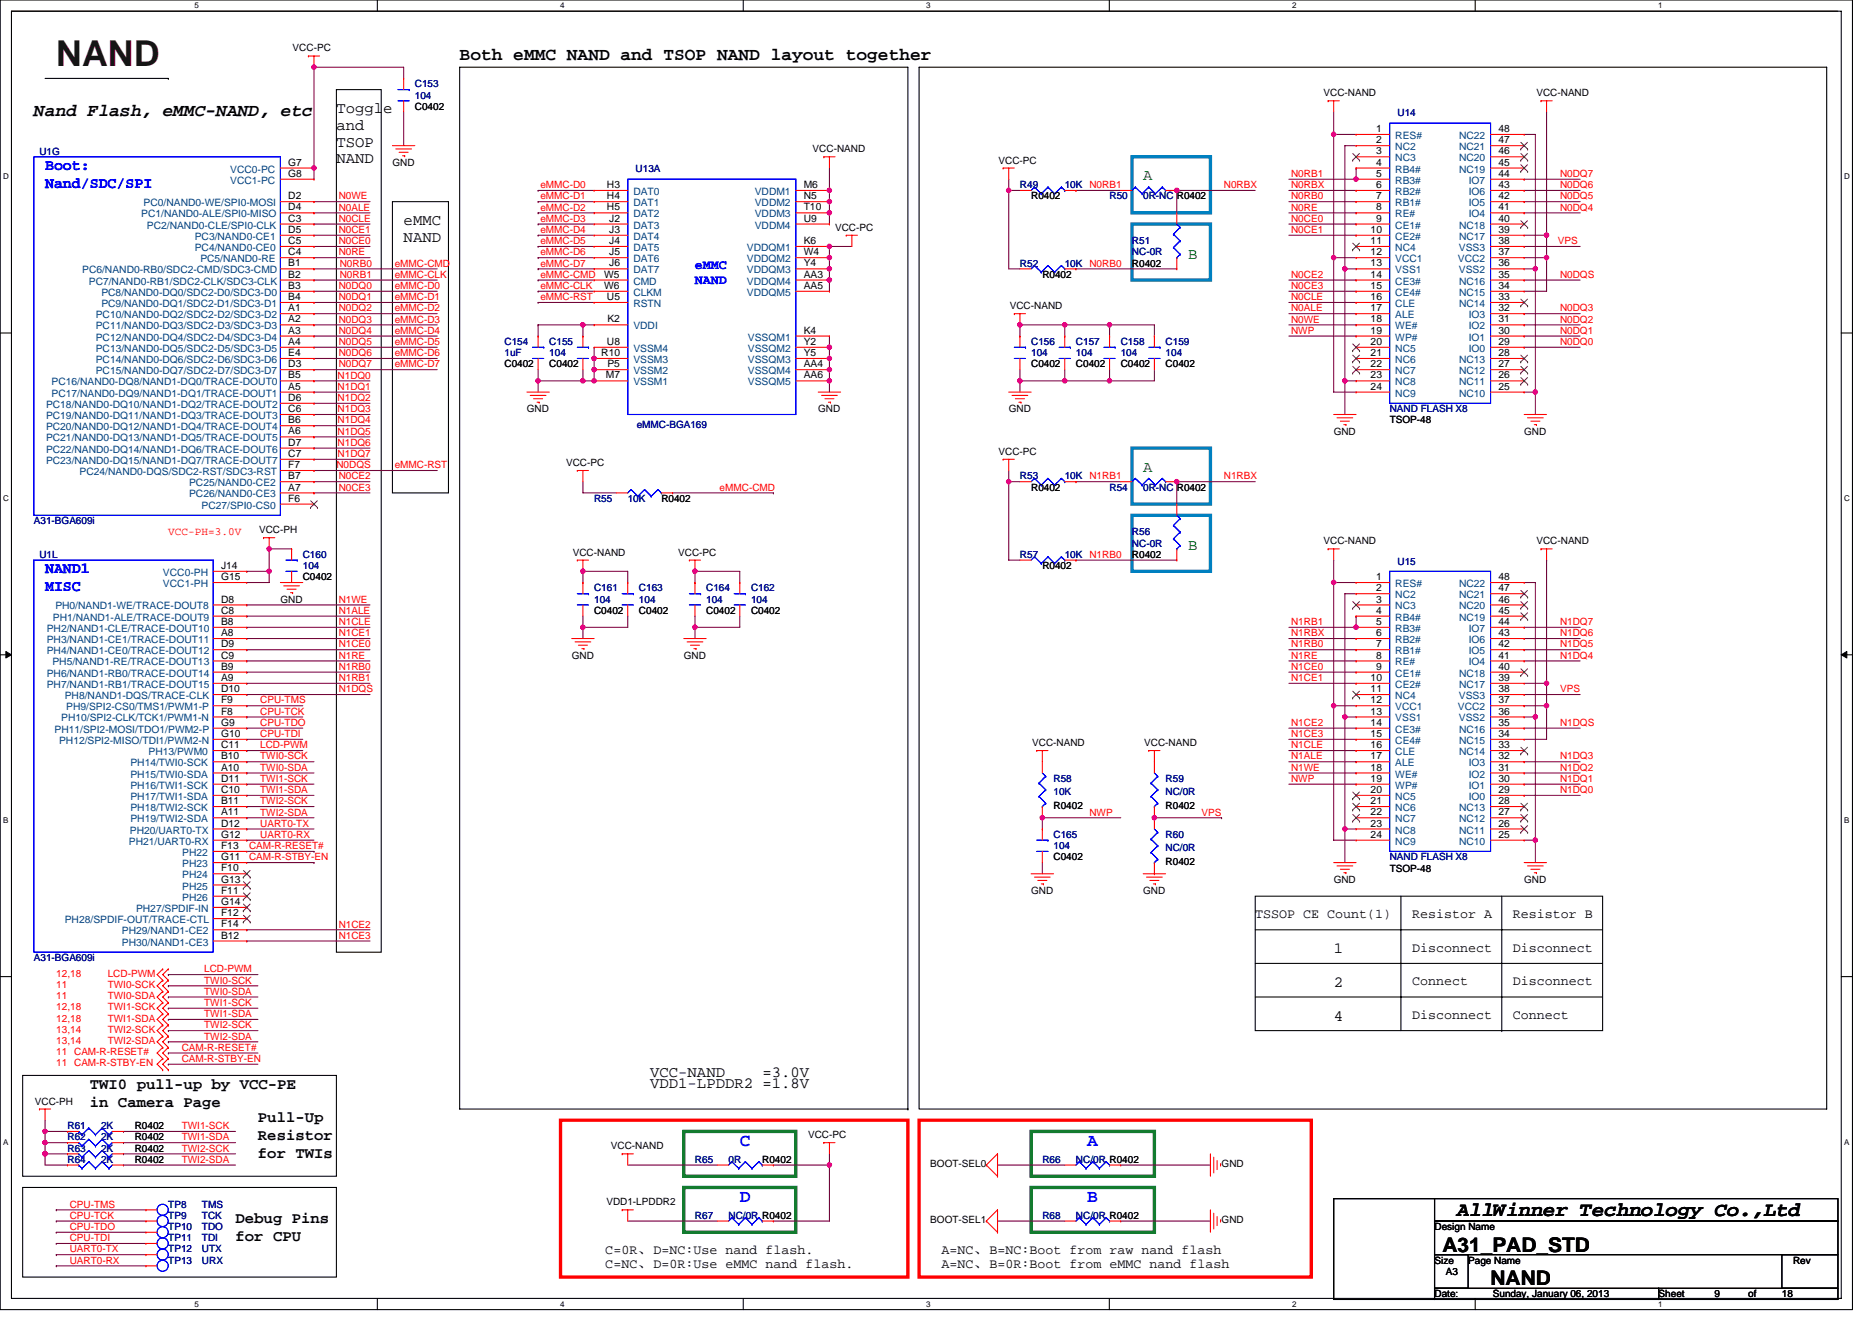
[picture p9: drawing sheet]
<svg xmlns="http://www.w3.org/2000/svg" width="297mm" height="210mm" viewBox="0 0 297 210" stroke-linecap="round" stroke-linejoin="round" font-family="sans-serif">
<defs><g id="words">
<text font-size="5.7" fill="#400000" x="8.9" y="10.5">NAND</text>
<g font-size="3.2">
<text x="231.2" y="193">AllWinner Technology Co.,Ltd</text>
<text x="228.9" y="198.7">A31_PAD_STD</text>
<text x="236.5" y="203.9">NAND</text>
</g>
<g font-size="2.8">
<text x="72.9" y="9.5">Both eMMC NAND and TSOP NAND layout together</text>
<text x="5.4" y="18.4">Nand Flash, eMMC-NAND, etc</text>
</g>
<g font-size="2.8" fill="#00f">
<text x="117.4" y="181.9">C</text>
<text x="172.5" y="181.9">A</text>
<text x="117.4" y="190.8">D</text>
<text x="172.5" y="190.8">B</text>
</g>
<g font-size="2.5">
<text x="53.4" y="18">Toggle</text>
<text x="53.4" y="20.6">and</text>
<text x="53.4" y="23.3">TSOP</text>
<text x="53.4" y="25.9">NAND</text>
<text x="64" y="35.8">eMMC</text>
<text x="64" y="38.4">NAND</text>
<text x="211.6" y="151.3">1</text>
<text x="211.6" y="156.7">2</text>
<text x="211.6" y="162">4</text>
<text x="14.3" y="172.8">TWI0 pull-up by VCC-PE</text>
<text x="103.2" y="170.9">VCC-NAND</text>
<text x="103.2" y="172.7">VDD1-LPDDR2 =1.8V</text>
<text x="121" y="170.9">=3.0V</text>
<text x="14.3" y="175.6">in Camera Page</text>
<text x="40.9" y="178.1">Pull-Up</text>
<text x="40.9" y="181">Resistor</text>
<text x="40.9" y="183.8">for TWIs</text>
<text x="37.4" y="194.1">Debug Pins</text>
<text x="37.4" y="197">for CPU</text>
</g>
<g font-size="2.5" fill="#00f">
<text x="7.2" y="27">Boot:</text>
<text x="7.2" y="29.8">Nand/SDC/SPI</text>
<text x="7.2" y="91">NAND1</text>
<text x="7.2" y="93.8">MISC</text>
</g>
<g font-size="2.5" fill="#008000">
<text x="181.4" y="28.6">A</text>
<text x="188.5" y="41.1">B</text>
<text x="181.4" y="74.9">A</text>
<text x="188.5" y="87.3">B</text>
</g>
<g font-size="2.1" fill="#00f">
<text x="110.3" y="42.7">eMMC</text>
<text x="110.3" y="45.1">NAND</text>
</g>
<g font-size="2.1">
<text x="199.2" y="145.7">TSSOP CE Count(1)</text>
<text x="224.1" y="145.7">Resistor A</text>
<text x="240.1" y="145.7">Resistor B</text>
<text x="224.1" y="151">Disconnect</text>
<text x="240.1" y="151">Disconnect</text>
<text x="224.1" y="156.4">Connect</text>
<text x="224.1" y="161.7">Disconnect</text>
<text x="240.1" y="161.7">Connect</text>
<text x="240.1" y="156.4">Disconnect</text>
<text x="96.1" y="199.1">C=0R、D=NC:Use nand flash.</text>
<text x="96.1" y="201.3">C=NC、D=0R:Use eMMC nand flash.</text>
<text x="149.4" y="199.1">A=NC、B=NC:Boot from raw nand flash</text>
<text x="149.4" y="201.3">A=NC、B=0R:Boot from eMMC nand flash</text>
</g>
<text font-size="1.8" fill="#f00" x="26.7" y="84.9">VCC-PH=3.0V</text>
<g font-size="1.6">
<text x="46.4" y="8.2">VCC-PC</text>
<text x="65.8" y="17.4">C0402</text>
<text x="210" y="15.3">VCC-NAND</text>
<text x="243.8" y="15.3">VCC-NAND</text>
<text x="218.4" y="21">1</text>
<text x="218.4" y="22.7">2</text>
<text x="237.8" y="21">48</text>
<text x="237.8" y="22.7">47</text>
<text x="45.7" y="26.3">G7</text>
<text x="45.7" y="28.1">G8</text>
<text x="62.3" y="26.3">GND</text>
<text x="96.3" y="29.8">H3</text>
<text x="127.5" y="29.8">M6</text>
<text x="128.9" y="24.2">VCC-NAND</text>
<text x="158.5" y="26">VCC-PC</text>
<text x="218.4" y="29.8">6</text>
<text x="218.4" y="24.5">3</text>
<text x="218.4" y="26.3">4</text>
<text x="218.4" y="28.1">5</text>
<text x="237.8" y="28.1">44</text>
<text x="237.8" y="29.8">43</text>
<text x="237.8" y="24.5">46</text>
<text x="237.8" y="26.3">45</text>
<text x="45.7" y="35.2">C3</text>
<text x="45.7" y="31.6">D2</text>
<text x="45.7" y="33.4">D4</text>
<text x="96.3" y="31.6">H4</text>
<text x="96.3" y="33.4">H5</text>
<text x="96.7" y="35.2">J2</text>
<text x="127.5" y="31.6">N5</text>
<text x="127.5" y="33.4">T10</text>
<text x="127.5" y="35.2">U9</text>
<text x="163.6" y="31.6">R0402</text>
<text x="186.7" y="31.6">R0402</text>
<text x="218.4" y="31.6">7</text>
<text x="218.4" y="33.4">8</text>
<text x="218.4" y="35.2">9</text>
<text x="237.8" y="33.4">41</text>
<text x="237.8" y="31.6">42</text>
<text x="237.8" y="35.2">40</text>
<text x="45.7" y="40.5">C4</text>
<text x="45.7" y="37">D5</text>
<text x="45.7" y="38.7">C5</text>
<text x="96.7" y="37">J3</text>
<text x="96.7" y="38.7">J4</text>
<text x="96.7" y="40.5">J5</text>
<text x="127.5" y="38.7">K6</text>
<text x="127.5" y="40.5">W4</text>
<text x="132.5" y="36.6">VCC-PC</text>
<text x="217.5" y="38.7">11</text>
<text x="217.5" y="37">10</text>
<text x="217.5" y="40.5">12</text>
<text x="237.8" y="37">39</text>
<text x="237.8" y="38.7">38</text>
<text x="237.8" y="40.5">37</text>
<text x="45.7" y="42.3">B1</text>
<text x="45.7" y="44.1">B2</text>
<text x="45.7" y="45.8">B3</text>
<text x="45.7" y="47.6">B4</text>
<text x="95.9" y="44.1">W5</text>
<text x="95.9" y="45.8">W6</text>
<text x="96.3" y="47.6">U5</text>
<text x="96.7" y="42.3">J6</text>
<text x="127.5" y="42.3">Y4</text>
<text x="127.5" y="44.1">AA3</text>
<text x="127.5" y="45.8">AA5</text>
<text x="165.4" y="44.1">R0402</text>
<text x="179.6" y="42.3">R0402</text>
<text x="217.5" y="44.1">14</text>
<text x="217.5" y="45.8">15</text>
<text x="217.5" y="42.3">13</text>
<text x="217.5" y="47.6">16</text>
<text x="237.8" y="44.1">35</text>
<text x="237.8" y="47.6">33</text>
<text x="237.8" y="45.8">34</text>
<text x="237.8" y="42.3">36</text>
<text x="45.7" y="49.4">A1</text>
<text x="45.7" y="51.2">A2</text>
<text x="45.7" y="53">A3</text>
<text x="96.4" y="51.2">K2</text>
<text x="127.5" y="53">K4</text>
<text x="160.2" y="49.1">VCC-NAND</text>
<text x="217.5" y="49.4">17</text>
<text x="217.5" y="51.2">18</text>
<text x="217.5" y="53">19</text>
<text x="237.8" y="51.2">31</text>
<text x="237.8" y="49.4">32</text>
<text x="237.8" y="53">30</text>
<text x="45.7" y="54.7">A4</text>
<text x="45.7" y="56.5">E4</text>
<text x="45.7" y="58.3">D3</text>
<text x="80" y="58.3">C0402</text>
<text x="87.2" y="58.3">C0402</text>
<text x="95.4" y="56.5">R10</text>
<text x="96.3" y="54.7">U8</text>
<text x="96.4" y="58.3">P5</text>
<text x="127.5" y="54.7">Y2</text>
<text x="127.5" y="56.5">Y5</text>
<text x="127.5" y="58.3">AA4</text>
<text x="163.6" y="58.3">C0402</text>
<text x="170.7" y="58.3">C0402</text>
<text x="177.8" y="58.3">C0402</text>
<text x="185" y="58.3">C0402</text>
<text x="217.5" y="54.7">20</text>
<text x="217.5" y="56.5">21</text>
<text x="217.5" y="58.3">22</text>
<text x="237.8" y="54.7">29</text>
<text x="237.8" y="56.5">28</text>
<text x="237.8" y="58.3">27</text>
<text x="45.7" y="60.1">B5</text>
<text x="45.7" y="61.8">A5</text>
<text x="45.7" y="63.6">D6</text>
<text x="45.7" y="65.4">C6</text>
<text x="83.6" y="65.4">GND</text>
<text x="96.1" y="60.1">M7</text>
<text x="127.5" y="60.1">AA6</text>
<text x="129.8" y="65.4">GND</text>
<text x="160.1" y="65.4">GND</text>
<text x="217.5" y="61.8">24</text>
<text x="217.5" y="60.1">23</text>
<text x="237.8" y="60.1">26</text>
<text x="237.8" y="61.8">25</text>
<text x="45.7" y="67.2">B6</text>
<text x="45.7" y="69">A6</text>
<text x="45.7" y="70.7">D7</text>
<text x="211.6" y="69">GND</text>
<text x="220.5" y="67.2">TSOP-48</text>
<text x="241.8" y="69">GND</text>
<text x="45.7" y="74.3">F7</text>
<text x="45.7" y="76.1">B7</text>
<text x="45.7" y="77.9">A7</text>
<text x="45.7" y="72.5">C7</text>
<text x="89.8" y="74">VCC-PC</text>
<text x="158.5" y="72.2">VCC-PC</text>
<text x="163.6" y="77.9">R0402</text>
<text x="186.7" y="77.9">R0402</text>
<text x="45.7" y="79.6">F6</text>
<text x="104.9" y="79.7">R0402</text>
<text x="41.1" y="84.6">VCC-PH</text>
<text x="90.9" y="88.2">VCC-NAND</text>
<text x="107.6" y="88.2">VCC-PC</text>
<text x="179.6" y="88.5">R0402</text>
<text x="210" y="86.4">VCC-NAND</text>
<text x="243.8" y="86.4">VCC-NAND</text>
<text x="35.1" y="90.3">J14</text>
<text x="35.1" y="92.1">G15</text>
<text x="35.1" y="95.6">D8</text>
<text x="44.5" y="95.7">GND</text>
<text x="48" y="92.1">C0402</text>
<text x="165.4" y="90.3">R0402</text>
<text x="218.4" y="95.6">3</text>
<text x="218.4" y="92.1">1</text>
<text x="218.4" y="93.9">2</text>
<text x="237.8" y="95.6">46</text>
<text x="237.8" y="92.1">48</text>
<text x="237.8" y="93.9">47</text>
<text x="35.1" y="97.4">C8</text>
<text x="35.1" y="99.2">B8</text>
<text x="35.1" y="101">A8</text>
<text x="94.3" y="97.4">C0402</text>
<text x="101.4" y="97.4">C0402</text>
<text x="112.1" y="97.4">C0402</text>
<text x="119.2" y="97.4">C0402</text>
<text x="218.4" y="101">6</text>
<text x="218.4" y="97.4">4</text>
<text x="218.4" y="99.2">5</text>
<text x="237.8" y="99.2">44</text>
<text x="237.8" y="101">43</text>
<text x="237.8" y="97.4">45</text>
<text x="35.1" y="104.5">C9</text>
<text x="35.1" y="102.7">D9</text>
<text x="35.1" y="106.3">B9</text>
<text x="90.7" y="104.5">GND</text>
<text x="108.5" y="104.5">GND</text>
<text x="218.4" y="102.7">7</text>
<text x="218.4" y="104.5">8</text>
<text x="218.4" y="106.3">9</text>
<text x="237.8" y="104.5">41</text>
<text x="237.8" y="102.7">42</text>
<text x="237.8" y="106.3">40</text>
<text x="35.1" y="111.6">F9</text>
<text x="35.1" y="113.4">F8</text>
<text x="35.1" y="108.1">A9</text>
<text x="35.1" y="109.9">D10</text>
<text x="217.5" y="109.9">11</text>
<text x="217.5" y="108.1">10</text>
<text x="217.5" y="111.6">12</text>
<text x="217.5" y="113.4">13</text>
<text x="237.8" y="108.1">39</text>
<text x="237.8" y="113.4">36</text>
<text x="237.8" y="109.9">38</text>
<text x="237.8" y="111.6">37</text>
<text x="35.1" y="118.7">C11</text>
<text x="35.1" y="117">G10</text>
<text x="35.1" y="115.2">G9</text>
<text x="163.8" y="118.4">VCC-NAND</text>
<text x="181.6" y="118.4">VCC-NAND</text>
<text x="217.5" y="115.2">14</text>
<text x="217.5" y="117">15</text>
<text x="217.5" y="118.7">16</text>
<text x="237.8" y="115.2">35</text>
<text x="237.8" y="118.7">33</text>
<text x="237.8" y="117">34</text>
<text x="35.1" y="120.5">B10</text>
<text x="35.1" y="122.3">A10</text>
<text x="35.1" y="124.1">D11</text>
<text x="35.1" y="125.9">C10</text>
<text x="217.5" y="125.9">20</text>
<text x="217.5" y="120.5">17</text>
<text x="217.5" y="122.3">18</text>
<text x="217.5" y="124.1">19</text>
<text x="237.8" y="125.9">29</text>
<text x="237.8" y="122.3">31</text>
<text x="237.8" y="120.5">32</text>
<text x="237.8" y="124.1">30</text>
<text x="35.1" y="131.2">D12</text>
<text x="35.1" y="127.6">B11</text>
<text x="35.1" y="129.4">A11</text>
<text x="167.2" y="128.4">R0402</text>
<text x="185" y="128.4">R0402</text>
<text x="217.5" y="127.6">21</text>
<text x="217.5" y="129.4">22</text>
<text x="217.5" y="131.2">23</text>
<text x="237.8" y="131.2">26</text>
<text x="237.8" y="127.6">28</text>
<text x="237.8" y="129.4">27</text>
<text x="35.1" y="134.7">F13</text>
<text x="35.1" y="136.5">G11</text>
<text x="35.1" y="133">G12</text>
<text x="167.2" y="136.5">C0402</text>
<text x="185" y="137.3">R0402</text>
<text x="217.5" y="133">24</text>
<text x="237.8" y="133">25</text>
<text x="35.1" y="138.3">F10</text>
<text x="35.1" y="140.1">G13</text>
<text x="35.1" y="141.9">F11</text>
<text x="35.1" y="143.6">G14</text>
<text x="163.6" y="141.9">GND</text>
<text x="181.4" y="141.9">GND</text>
<text x="211.6" y="140.1">GND</text>
<text x="220.5" y="138.3">TSOP-48</text>
<text x="241.8" y="140.1">GND</text>
<text x="35.1" y="147.2">F14</text>
<text x="35.1" y="149">B12</text>
<text x="35.1" y="145.4">F12</text>
<text x="5.5" y="175.3">VCC-PH</text>
<text x="21.4" y="179.2">R0402</text>
<text x="21.4" y="184.6">R0402</text>
<text x="21.4" y="182.8">R0402</text>
<text x="21.4" y="181">R0402</text>
<text x="96.9" y="182.4">VCC-NAND</text>
<text x="120.9" y="184.6">R0402</text>
<text x="128.2" y="180.6">VCC-PC</text>
<text x="147.6" y="185.3">BOOT-SEL0</text>
<text x="193.8" y="185.3">GND</text>
<text x="96.2" y="191.3">VDD1-LPDDR2</text>
<text x="147.6" y="194.2">BOOT-SEL1</text>
<text x="193.8" y="194.2">GND</text>
<text x="227.6" y="195.2">Design Name</text>
<text x="227.6" y="200.6">Size</text>
<text x="229.4" y="202.3">A3</text>
<text x="233" y="200.6">Page Name</text>
<text x="284.5" y="200.6">Rev</text>
<text x="227.6" y="205.9">Date:</text>
<text x="236.9" y="205.9">Sunday, January 06, 2013</text>
<text x="263.2" y="205.9">Sheet</text>
<text x="272.1" y="205.9">9</text>
<text x="277.4" y="205.9">of</text>
<text x="282.7" y="205.9">18</text>
</g>
<g font-size="1.6" fill="#000080">
<text x="65.8" y="13.9">C153</text>
<text x="65.8" y="15.6">104</text>
<text x="221.8" y="18.5">U14</text>
<text x="6.3" y="24.5">U1G</text>
<text x="100.9" y="27.4">U13A</text>
<text x="161.8" y="29.9">R49</text>
<text x="168.9" y="29.9">10K N0RB1</text>
<text x="176.1" y="31.6">R50</text>
<text x="181.4" y="31.6">0R-NC</text>
<text x="179.6" y="38.8">R51</text>
<text x="179.6" y="40.5">NC-0R</text>
<text x="161.8" y="42.3">R52</text>
<text x="168.9" y="42.3">10K N0RB0</text>
<text x="80" y="54.8">C154</text>
<text x="80" y="56.5">1uF</text>
<text x="87.2" y="54.8">C155</text>
<text x="87.2" y="56.5">104</text>
<text x="163.6" y="54.8">C156</text>
<text x="163.6" y="56.5">104</text>
<text x="170.7" y="54.8">C157</text>
<text x="170.7" y="56.5">104</text>
<text x="177.8" y="54.8">C158</text>
<text x="177.8" y="56.5">104</text>
<text x="185" y="54.8">C159</text>
<text x="185" y="56.5">104</text>
<text x="220.5" y="65.4">NAND FLASH X8</text>
<text x="101" y="67.9">eMMC-BGA169</text>
<text x="161.8" y="76.1">R53</text>
<text x="168.9" y="76.1">10K N1RB1</text>
<text x="176.1" y="77.9">R54</text>
<text x="181.4" y="77.9">0R-NC</text>
<text x="5.4" y="83.2">A31-BGA609i</text>
<text x="94.3" y="79.7">R55</text>
<text x="99.6" y="79.7">10K</text>
<text x="6.3" y="88.5">U1L</text>
<text x="48" y="88.5">C160</text>
<text x="161.8" y="88.5">R57</text>
<text x="168.9" y="88.5">10K N1RB0</text>
<text x="179.6" y="85">R56</text>
<text x="179.6" y="86.8">NC-0R</text>
<text x="221.8" y="89.6">U15</text>
<text x="48" y="90.3">104</text>
<text x="94.3" y="93.9">C161</text>
<text x="94.3" y="95.7">104</text>
<text x="101.4" y="93.9">C163</text>
<text x="101.4" y="95.7">104</text>
<text x="112.1" y="93.9">C164</text>
<text x="112.1" y="95.7">104</text>
<text x="119.2" y="93.9">C162</text>
<text x="119.2" y="95.7">104</text>
<text x="167.2" y="124.1">R58</text>
<text x="185" y="124.1">R59</text>
<text x="167.2" y="126.2">10K</text>
<text x="185" y="126.2">NC/0R</text>
<text x="167.2" y="133">C165</text>
<text x="167.2" y="134.8">104</text>
<text x="185" y="133">R60</text>
<text x="185" y="135.1">NC/0R</text>
<text x="220.5" y="136.5">NAND FLASH X8</text>
<text x="5.4" y="152.5">A31-BGA609i</text>
<text x="10.7" y="179.2">R61</text>
<text x="16" y="179.2">2K</text>
<text x="10.7" y="184.6">R64</text>
<text x="10.7" y="182.8">R63</text>
<text x="10.7" y="181">R62</text>
<text x="16" y="184.6">2K</text>
<text x="16" y="182.8">2K</text>
<text x="16" y="181">2K</text>
<text x="110.3" y="184.6">R65</text>
<text x="115.6" y="184.6">0R</text>
<text x="165.4" y="184.6">R66</text>
<text x="170.7" y="184.6">NC/0R R0402</text>
<text x="26.7" y="191.7">TP8</text>
<text x="32" y="191.7">TMS</text>
<text x="26.7" y="195.2">TP10</text>
<text x="26.7" y="197">TP11</text>
<text x="26.7" y="193.4">TP9</text>
<text x="32" y="195.2">TDO</text>
<text x="32" y="197">TDI</text>
<text x="32" y="193.4">TCK</text>
<text x="110.3" y="193.4">R67</text>
<text x="115.6" y="193.4">NC/0R R0402</text>
<text x="165.4" y="193.4">R68</text>
<text x="170.7" y="193.4">NC/0R R0402</text>
<text x="26.7" y="200.6">TP13</text>
<text x="26.7" y="198.8">TP12</text>
<text x="32" y="200.6">URX</text>
<text x="32" y="198.8">UTX</text>
</g>
<g font-size="1.6" fill="#004080">
<text x="221.4" y="22.1">RES#</text>
<text x="221.4" y="23.8">NC2</text>
<text x="231.5" y="22.1">NC22</text>
<text x="231.5" y="23.8">NC21</text>
<text x="36.5" y="27.4">VCC0-PC</text>
<text x="36.5" y="29.2">VCC1-PC</text>
<text x="221.4" y="25.6">NC3</text>
<text x="221.4" y="27.4">RB4#</text>
<text x="221.4" y="29.2">RB3#</text>
<text x="231.5" y="25.6">NC20</text>
<text x="231.5" y="27.4">NC19</text>
<text x="233" y="29.2">IO7</text>
<text x="22.4" y="34.5">PC1/NAND0-ALE/SPI0-MISO</text>
<text x="22.8" y="32.7">PC0/NAND0-WE/SPI0-MOSI</text>
<text x="100.5" y="30.9">DAT0</text>
<text x="100.5" y="32.7">DAT1</text>
<text x="100.5" y="34.5">DAT2</text>
<text x="119.8" y="30.9">VDDM1</text>
<text x="119.8" y="32.7">VDDM2</text>
<text x="119.8" y="34.5">VDDM3</text>
<text x="221.4" y="30.9">RB2#</text>
<text x="221.4" y="32.7">RB1#</text>
<text x="221.4" y="34.5">RE#</text>
<text x="233" y="34.5">IO4</text>
<text x="233" y="32.7">IO5</text>
<text x="233" y="30.9">IO6</text>
<text x="23.3" y="36.3">PC2/NAND0-CLE/SPI0-CLK</text>
<text x="30.9" y="38.1">PC3/NAND0-CE1</text>
<text x="30.9" y="39.8">PC4/NAND0-CE0</text>
<text x="31.8" y="41.6">PC5/NAND0-RE</text>
<text x="100.5" y="36.3">DAT3</text>
<text x="100.5" y="38.1">DAT4</text>
<text x="100.5" y="39.8">DAT5</text>
<text x="100.5" y="41.6">DAT6</text>
<text x="118.5" y="39.8">VDDQM1</text>
<text x="118.5" y="41.6">VDDQM2</text>
<text x="119.8" y="36.3">VDDM4</text>
<text x="221.4" y="39.8">NC4</text>
<text x="221.4" y="38.1">CE2#</text>
<text x="221.4" y="41.6">VCC1</text>
<text x="221.4" y="36.3">CE1#</text>
<text x="231.3" y="41.6">VCC2</text>
<text x="231.5" y="39.8">VSS3</text>
<text x="231.5" y="38.1">NC17</text>
<text x="231.5" y="36.3">NC18</text>
<text x="13" y="43.4">PC6/NAND0-RB0/SDC2-CMD/SDC3-CMD</text>
<text x="14.1" y="45.2">PC7/NAND0-RB1/SDC2-CLK/SDC3-CLK</text>
<text x="16.1" y="46.9">PC8/NAND0-DQ0/SDC2-D0/SDC3-D0</text>
<text x="100.5" y="43.4">DAT7</text>
<text x="100.5" y="45.2">CMD</text>
<text x="100.5" y="46.9">CLKM</text>
<text x="118.5" y="43.4">VDDQM3</text>
<text x="118.5" y="45.2">VDDQM4</text>
<text x="118.5" y="46.9">VDDQM5</text>
<text x="221.4" y="45.2">CE3#</text>
<text x="221.4" y="46.9">CE4#</text>
<text x="221.4" y="43.4">VSS1</text>
<text x="231.5" y="43.4">VSS2</text>
<text x="231.5" y="45.2">NC16</text>
<text x="231.5" y="46.9">NC15</text>
<text x="15.2" y="50.5">PC10/NAND0-DQ2/SDC2-D2/SDC3-D2</text>
<text x="15.2" y="52.3">PC11/NAND0-DQ3/SDC2-D3/SDC3-D3</text>
<text x="16.1" y="48.7">PC9/NAND0-DQ1/SDC2-D1/SDC3-D1</text>
<text x="100.5" y="48.7">RSTN</text>
<text x="100.5" y="52.3">VDDI</text>
<text x="221.4" y="50.5">ALE</text>
<text x="221.4" y="52.3">WE#</text>
<text x="221.4" y="48.7">CLE</text>
<text x="231.5" y="48.7">NC14</text>
<text x="233" y="52.3">IO2</text>
<text x="233" y="50.5">IO3</text>
<text x="15.2" y="54.1">PC12/NAND0-DQ4/SDC2-D4/SDC3-D4</text>
<text x="15.2" y="55.8">PC13/NAND0-DQ5/SDC2-D5/SDC3-D5</text>
<text x="15.2" y="57.6">PC14/NAND0-DQ6/SDC2-D6/SDC3-D6</text>
<text x="15.2" y="59.4">PC15/NAND0-DQ7/SDC2-D7/SDC3-D7</text>
<text x="100.5" y="55.8">VSSM4</text>
<text x="100.5" y="57.6">VSSM3</text>
<text x="100.5" y="59.4">VSSM2</text>
<text x="118.7" y="54.1">VSSQM1</text>
<text x="118.7" y="55.8">VSSQM2</text>
<text x="118.7" y="57.6">VSSQM3</text>
<text x="118.7" y="59.4">VSSQM4</text>
<text x="221.4" y="55.8">NC5</text>
<text x="221.4" y="57.6">NC6</text>
<text x="221.4" y="59.4">NC7</text>
<text x="221.4" y="54.1">WP#</text>
<text x="231.5" y="57.6">NC13</text>
<text x="231.5" y="59.4">NC12</text>
<text x="233" y="55.8">IO0</text>
<text x="233" y="54.1">IO1</text>
<text x="7.3" y="64.7">PC18/NAND0-DQ10/NAND1-DQ2/TRACE-DOUT2</text>
<text x="8.2" y="61.2">PC16/NAND0-DQ8/NAND1-DQ0/TRACE-DOUT0</text>
<text x="8.2" y="62.9">PC17/NAND0-DQ9/NAND1-DQ1/TRACE-DOUT1</text>
<text x="100.5" y="61.2">VSSM1</text>
<text x="118.7" y="61.2">VSSQM5</text>
<text x="221.4" y="62.9">NC9</text>
<text x="221.4" y="61.2">NC8</text>
<text x="231.5" y="61.2">NC11</text>
<text x="231.5" y="62.9">NC10</text>
<text x="7.3" y="66.5">PC19/NAND0-DQ11/NAND1-DQ3/TRACE-DOUT3</text>
<text x="7.3" y="68.3">PC20/NAND0-DQ12/NAND1-DQ4/TRACE-DOUT4</text>
<text x="7.3" y="70.1">PC21/NAND0-DQ13/NAND1-DQ5/TRACE-DOUT5</text>
<text x="7.3" y="71.8">PC22/NAND0-DQ14/NAND1-DQ6/TRACE-DOUT6</text>
<text x="7.3" y="73.6">PC23/NAND0-DQ15/NAND1-DQ7/TRACE-DOUT7</text>
<text x="12.6" y="75.4">PC24/NAND0-DQS/SDC2-RST/SDC3-RST</text>
<text x="30" y="77.2">PC25/NAND0-CE2</text>
<text x="30" y="79">PC26/NAND0-CE3</text>
<text x="32" y="80.7">PC27/SPI0-CS0</text>
<text x="25.9" y="91.4">VCC0-PH</text>
<text x="25.9" y="93.2">VCC1-PH</text>
<text x="221.4" y="93.2">RES#</text>
<text x="221.4" y="95">NC2</text>
<text x="231.5" y="93.2">NC22</text>
<text x="231.5" y="95">NC21</text>
<text x="7.4" y="100.3">PH2/NAND1-CLE/TRACE-DOUT10</text>
<text x="8.4" y="98.5">PH1/NAND1-ALE/TRACE-DOUT9</text>
<text x="8.8" y="96.7">PH0/NAND1-WE/TRACE-DOUT8</text>
<text x="221.4" y="96.7">NC3</text>
<text x="221.4" y="98.5">RB4#</text>
<text x="221.4" y="100.3">RB3#</text>
<text x="231.5" y="96.7">NC20</text>
<text x="231.5" y="98.5">NC19</text>
<text x="233" y="100.3">IO7</text>
<text x="7.4" y="102.1">PH3/NAND1-CE1/TRACE-DOUT11</text>
<text x="7.4" y="103.8">PH4/NAND1-CE0/TRACE-DOUT12</text>
<text x="7.4" y="107.4">PH6/NAND1-RB0/TRACE-DOUT14</text>
<text x="8.3" y="105.6">PH5/NAND1-RE/TRACE-DOUT13</text>
<text x="221.4" y="102.1">RB2#</text>
<text x="221.4" y="103.8">RB1#</text>
<text x="221.4" y="105.6">RE#</text>
<text x="221.4" y="107.4">CE1#</text>
<text x="231.5" y="107.4">NC18</text>
<text x="233" y="105.6">IO4</text>
<text x="233" y="103.8">IO5</text>
<text x="233" y="102.1">IO6</text>
<text x="7.4" y="109.2">PH7/NAND1-RB1/TRACE-DOUT15</text>
<text x="10.3" y="111">PH8/NAND1-DQS/TRACE-CLK</text>
<text x="10.5" y="112.7">PH9/SPI2-CS0/TMS1/PWM1-P</text>
<text x="221.4" y="111">NC4</text>
<text x="221.4" y="109.2">CE2#</text>
<text x="221.4" y="112.7">VCC1</text>
<text x="231.3" y="112.7">VCC2</text>
<text x="231.5" y="111">VSS3</text>
<text x="231.5" y="109.2">NC17</text>
<text x="8.7" y="116.3">PH11/SPI2-MOSI/TDO1/PWM2-P</text>
<text x="9.4" y="118.1">PH12/SPI2-MISO/TDI1/PWM2-N</text>
<text x="9.7" y="114.5">PH10/SPI2-CLK/TCK1/PWM1-N</text>
<text x="23.6" y="119.8">PH13/PWM0</text>
<text x="221.4" y="116.3">CE3#</text>
<text x="221.4" y="118.1">CE4#</text>
<text x="221.4" y="114.5">VSS1</text>
<text x="221.4" y="119.8">CLE</text>
<text x="231.5" y="114.5">VSS2</text>
<text x="231.5" y="116.3">NC16</text>
<text x="231.5" y="119.8">NC14</text>
<text x="231.5" y="118.1">NC15</text>
<text x="20.7" y="121.6">PH14/TWI0-SCK</text>
<text x="20.7" y="123.4">PH15/TWI0-SDA</text>
<text x="20.7" y="125.2">PH16/TWI1-SCK</text>
<text x="221.4" y="121.6">ALE</text>
<text x="221.4" y="123.4">WE#</text>
<text x="221.4" y="125.2">WP#</text>
<text x="233" y="123.4">IO2</text>
<text x="233" y="121.6">IO3</text>
<text x="233" y="125.2">IO1</text>
<text x="20.7" y="127">PH17/TWI1-SDA</text>
<text x="20.7" y="128.7">PH18/TWI2-SCK</text>
<text x="20.7" y="130.5">PH19/TWI2-SDA</text>
<text x="221.4" y="127">NC5</text>
<text x="221.4" y="128.7">NC6</text>
<text x="221.4" y="130.5">NC7</text>
<text x="231.5" y="128.7">NC13</text>
<text x="231.5" y="130.5">NC12</text>
<text x="233" y="127">IO0</text>
<text x="20.4" y="134.1">PH21/UART0-RX</text>
<text x="20.6" y="132.3">PH20/UART0-TX</text>
<text x="28.9" y="135.8">PH22</text>
<text x="28.9" y="137.6">PH23</text>
<text x="221.4" y="134.1">NC9</text>
<text x="221.4" y="132.3">NC8</text>
<text x="231.5" y="132.3">NC11</text>
<text x="231.5" y="134.1">NC10</text>
<text x="28.9" y="139.4">PH24</text>
<text x="28.9" y="141.2">PH25</text>
<text x="28.9" y="143">PH26</text>
<text x="10.3" y="146.5">PH28/SPDIF-OUT/TRACE-CTL</text>
<text x="19.3" y="148.3">PH29/NAND1-CE2</text>
<text x="21.6" y="144.7">PH27/SPDIF-IN</text>
<text x="19.3" y="150.1">PH30/NAND1-CE3</text>
</g>
<g font-size="1.6" fill="#f00">
<text x="85.7" y="29.9">eMMC-D0</text>
<text x="194.2" y="29.9">N0RBX</text>
<text x="204.9" y="29.9">N0RBX</text>
<text x="204.9" y="28.1">N0RB1</text>
<text x="247.5" y="28.1">N0DQ7</text>
<text x="247.5" y="29.9">N0DQ6</text>
<text x="53.7" y="31.6">N0WE</text>
<text x="53.7" y="33.4">N0ALE</text>
<text x="53.7" y="35.2">N0CLE</text>
<text x="85.7" y="31.6">eMMC-D1</text>
<text x="85.7" y="33.4">eMMC-D2</text>
<text x="85.7" y="35.2">eMMC-D3</text>
<text x="204.9" y="33.4">N0RE</text>
<text x="204.9" y="35.2">N0CE0</text>
<text x="204.9" y="31.6">N0RB0</text>
<text x="247.5" y="31.6">N0DQ5</text>
<text x="247.5" y="33.4">N0DQ4</text>
<text x="53.7" y="37">N0CE1</text>
<text x="53.7" y="38.8">N0CE0</text>
<text x="53.7" y="40.5">N0RE</text>
<text x="85.7" y="37">eMMC-D4</text>
<text x="85.7" y="38.8">eMMC-D5</text>
<text x="85.7" y="40.5">eMMC-D6</text>
<text x="204.9" y="37">N0CE1</text>
<text x="247.2" y="38.8">VPS</text>
<text x="53.7" y="45.9">N0DQ0</text>
<text x="53.7" y="47.6">N0DQ1</text>
<text x="53.9" y="42.3">N0RB0</text>
<text x="53.9" y="44.1">N0RB1</text>
<text x="62.6" y="42.3">eMMC-CMD</text>
<text x="62.6" y="44.1">eMMC-CLK</text>
<text x="62.6" y="45.9">eMMC-D0</text>
<text x="62.6" y="47.6">eMMC-D1</text>
<text x="85.7" y="42.3">eMMC-D7</text>
<text x="85.7" y="44.1">eMMC-CMD</text>
<text x="85.7" y="45.9">eMMC-CLK</text>
<text x="85.7" y="47.6">eMMC-RST</text>
<text x="204.9" y="47.6">N0CLE</text>
<text x="204.9" y="44.1">N0CE2</text>
<text x="204.9" y="45.9">N0CE3</text>
<text x="247.5" y="44.1">N0DQS</text>
<text x="53.7" y="49.4">N0DQ2</text>
<text x="53.7" y="51.2">N0DQ3</text>
<text x="53.7" y="53">N0DQ4</text>
<text x="62.6" y="49.4">eMMC-D2</text>
<text x="62.6" y="51.2">eMMC-D3</text>
<text x="62.6" y="53">eMMC-D4</text>
<text x="204.9" y="53">NWP</text>
<text x="204.9" y="49.4">N0ALE</text>
<text x="204.9" y="51.2">N0WE</text>
<text x="247.5" y="49.4">N0DQ3</text>
<text x="247.5" y="51.2">N0DQ2</text>
<text x="247.5" y="53">N0DQ1</text>
<text x="53.7" y="54.8">N0DQ5</text>
<text x="53.7" y="56.5">N0DQ6</text>
<text x="53.7" y="58.3">N0DQ7</text>
<text x="62.6" y="54.8">eMMC-D5</text>
<text x="62.6" y="56.5">eMMC-D6</text>
<text x="62.6" y="58.3">eMMC-D7</text>
<text x="247.5" y="54.8">N0DQ0</text>
<text x="53.6" y="61.9">N1DQ1</text>
<text x="53.6" y="63.6">N1DQ2</text>
<text x="53.6" y="65.4">N1DQ3</text>
<text x="53.6" y="60.1">N1DQ0</text>
<text x="53.6" y="67.2">N1DQ4</text>
<text x="53.6" y="69">N1DQ5</text>
<text x="53.6" y="70.8">N1DQ6</text>
<text x="53.4" y="74.3">N0DQS</text>
<text x="53.6" y="72.5">N1DQ7</text>
<text x="53.7" y="76.1">N0CE2</text>
<text x="53.7" y="77.9">N0CE3</text>
<text x="62.6" y="74.3">eMMC-RST</text>
<text x="114.2" y="77.9">eMMC-CMD</text>
<text x="194.2" y="76.1">N1RBX</text>
<text x="53.7" y="95.7">N1WE</text>
<text x="53.7" y="97.4">N1ALE</text>
<text x="53.7" y="99.2">N1CLE</text>
<text x="53.7" y="101">N1CE1</text>
<text x="204.9" y="101">N1RBX</text>
<text x="204.9" y="99.2">N1RB1</text>
<text x="247.5" y="99.2">N1DQ7</text>
<text x="247.5" y="101">N1DQ6</text>
<text x="53.7" y="102.8">N1CE0</text>
<text x="53.7" y="104.5">N1RE</text>
<text x="53.7" y="106.3">N1RB0</text>
<text x="204.9" y="104.5">N1RE</text>
<text x="204.9" y="106.3">N1CE0</text>
<text x="204.9" y="102.8">N1RB0</text>
<text x="247.5" y="102.8">N1DQ5</text>
<text x="247.5" y="104.5">N1DQ4</text>
<text x="41.3" y="111.7">CPU-TMS</text>
<text x="41.3" y="113.4">CPU-TCK</text>
<text x="53.7" y="108.1">N1RB1</text>
<text x="53.7" y="109.9">N1DQS</text>
<text x="204.9" y="108.1">N1CE1</text>
<text x="247.5" y="109.9">VPS</text>
<text x="41.3" y="115.2">CPU-TDO</text>
<text x="41.3" y="117">CPU-TDI</text>
<text x="41.3" y="118.8">LCD-PWM</text>
<text x="204.9" y="118.8">N1CLE</text>
<text x="204.9" y="117">N1CE3</text>
<text x="204.9" y="115.2">N1CE2</text>
<text x="247.5" y="115.2">N1DQS</text>
<text x="41.3" y="120.5">TWI0-SCK</text>
<text x="41.3" y="122.3">TWI0-SDA</text>
<text x="41.3" y="124.1">TWI1-SCK</text>
<text x="41.3" y="125.9">TWI1-SDA</text>
<text x="204.9" y="124.1">NWP</text>
<text x="204.9" y="120.5">N1ALE</text>
<text x="204.9" y="122.3">N1WE</text>
<text x="247.5" y="120.5">N1DQ3</text>
<text x="247.5" y="122.3">N1DQ2</text>
<text x="247.5" y="124.1">N1DQ1</text>
<text x="247.5" y="125.9">N1DQ0</text>
<text x="41.3" y="131.2">UART0-TX</text>
<text x="41.3" y="127.7">TWI2-SCK</text>
<text x="41.3" y="129.4">TWI2-SDA</text>
<text x="172.9" y="129.4">NWP</text>
<text x="190.6" y="129.4">VPS</text>
<text x="39.5" y="134.8">CAM-R-RESET#</text>
<text x="39.5" y="136.5">CAM-R-STBY-EN</text>
<text x="41.3" y="133">UART0-RX</text>
<text x="53.7" y="147.2">N1CE2</text>
<text x="53.7" y="149">N1CE3</text>
<text x="8.9" y="155">12,18</text>
<text x="17.1" y="155">LCD-PWM</text>
<text x="32.4" y="154.3">LCD-PWM</text>
<text x="8.9" y="156.8">11</text>
<text x="8.9" y="158.6">11</text>
<text x="8.9" y="160.4">12,18</text>
<text x="17.1" y="156.8">TWI0-SCK</text>
<text x="17.1" y="158.6">TWI0-SDA</text>
<text x="17.1" y="160.4">TWI1-SCK</text>
<text x="32.4" y="157.9">TWI0-SDA</text>
<text x="32.4" y="159.7">TWI1-SCK</text>
<text x="32.4" y="156.1">TWI0-SCK</text>
<text x="32.4" y="161.4">TWI1-SDA</text>
<text x="8.9" y="167.5">11 CAM-R-RESET#</text>
<text x="8.9" y="162.2">12,18</text>
<text x="8.9" y="163.9">13,14</text>
<text x="8.9" y="165.7">13,14</text>
<text x="17.1" y="162.2">TWI1-SDA</text>
<text x="17.1" y="163.9">TWI2-SCK</text>
<text x="17.1" y="165.7">TWI2-SDA</text>
<text x="28.8" y="166.8">CAM-R-RESET#</text>
<text x="32.4" y="163.2">TWI2-SCK</text>
<text x="32.4" y="165">TWI2-SDA</text>
<text x="8.9" y="169.3">11 CAM-R-STBY-EN</text>
<text x="28.8" y="168.6">CAM-R-STBY-EN</text>
<text x="28.8" y="179.2">TWI1-SCK</text>
<text x="28.8" y="181">TWI1-SDA</text>
<text x="28.8" y="182.8">TWI2-SCK</text>
<text x="28.8" y="184.6">TWI2-SDA</text>
<text x="11.1" y="191.7">CPU-TMS</text>
<text x="11.1" y="193.4">CPU-TCK</text>
<text x="11.1" y="195.2">CPU-TDO</text>
<text x="11.1" y="197">CPU-TDI</text>
<text x="11.1" y="198.8">UART0-TX</text>
<text x="11.1" y="200.6">UART0-RX</text>
</g>
<g font-size="1.3">
<text x="30.8" y="1.3">5</text>
<text x="88.9" y="1.3">4</text>
<text x="147" y="1.3">3</text>
<text x="205" y="1.3">2</text>
<text x="263.1" y="1.3">1</text>
<text x=".5" y="28.4">D</text>
<text x="292.6" y="28.4">D</text>
<text x=".5" y="79.5">C</text>
<text x="292.6" y="79.5">C</text>
<text x=".5" y="130.6">B</text>
<text x="292.6" y="130.6">B</text>
<text x=".5" y="181.7">A</text>
<text x="292.6" y="181.7">A</text>
<text x="30.8" y="207.4">5</text>
<text x="88.9" y="207.4">4</text>
<text x="147" y="207.4">3</text>
<text x="205" y="207.4">2</text>
<text x="263.1" y="207.4">1</text>
</g>
</g></defs>
<path d="M0 0h293.9v207.9h-293.9zM1.8 1.8h290.4v204.3h-290.4z" fill="none" stroke="#000" stroke-width=".17"/>
<g fill="#fff">
<path d="M30.8 .2h.7v1.4h-.7z"/>
<path d="M30.8 206.3h.7v1.4h-.7z"/>
</g>
<path d="M59.9 0v1.8M59.9 206.1v1.8" fill="none" stroke="#000" stroke-width=".17"/>
<g fill="#fff">
<path d="M88.9 .2h.7v1.4h-.7z"/>
<path d="M88.9 206.3h.7v1.4h-.7z"/>
</g>
<path d="M117.9 0v1.8M117.9 206.1v1.8" fill="none" stroke="#000" stroke-width=".17"/>
<g fill="#fff">
<path d="M147 .2h.7v1.4h-.7z"/>
<path d="M147 206.3h.7v1.4h-.7z"/>
</g>
<path d="M176 0v1.8M176 206.1v1.8" fill="none" stroke="#000" stroke-width=".17"/>
<g fill="#fff">
<path d="M205 .2h.7v1.4h-.7z"/>
<path d="M205 206.3h.7v1.4h-.7z"/>
</g>
<path d="M234.1 0v1.8M234.1 206.1v1.8" fill="none" stroke="#000" stroke-width=".17"/>
<g fill="#fff">
<path d="M263.1 .2h.7v1.4h-.7z"/>
<path d="M263.1 206.3h.7v1.4h-.7z"/>
<path d="M.5 27.3h.9v1.4h-.9z"/>
<path d="M292.6 27.3h.9v1.4h-.9z"/>
<path d="M.5 78.4h.9v1.4h-.9z"/>
<path d="M292.6 78.4h.9v1.4h-.9z"/>
</g>
<path d="M0 52.9h1.8M292.2 52.9h1.7" fill="none" stroke="#000" stroke-width=".17"/>
<g fill="#fff">
<path d="M.5 129.5h.8v1.4h-.8z"/>
<path d="M292.6 129.5h.9v1.4h-.9z"/>
</g>
<path d="M0 103.9h1.8M292.2 103.9h1.7" fill="none" stroke="#000" stroke-width=".17"/>
<path d="M.9 103.4l.9 .5-.9 .5zM292.2 103.9l.8-.5v1z" fill="#000" stroke="#000" stroke-width=".16"/>
<g fill="#fff">
<path d="M.5 180.5h.8v1.4h-.8z"/>
<path d="M292.6 180.5h.9v1.4h-.9z"/>
</g>
<g fill="none" stroke="#000" stroke-width=".17">
<path d="M1.8 1.8h289.8M7.2 12.4h19.5M26.7 12.4h.1M53.4 14.2h7.1v136.9h-7.1zM72.9 10.7h71.2v165.3h-71.2zM145.8 10.7h144.1v165.3h-144.1zM62.3 32h8.9v46.2h-8.9zM0 155h1.8M199.2 142.2h55.1v21.4h-55.1zM199.2 147.6h55.1M199.2 152.9h55.1M199.2 158.2h55.1"/>
<path d="M222.3 142.2v21.4M238.3 142.2v21.4M292.2 155h1.7M3.6 170.7h49.8v16h-49.8zM144.1 176h.1M238.3 163.6h.1M3.6 188.5h49.8v14.2h-49.8zM211.6 190.2h16v16h-16zM227.6 190.2h64v3.6h-64zM227.6 193.8h64v5.3h-64zM227.6 199.1h5.4v5.4h-5.4zM282.7 199.1h8.9v5.4h-8.9z"/>
<path d="M227.6 204.5h35.6v1.7h-35.6zM263.2 204.5h28.4v1.7h-28.4z"/>
</g>
<path d="M179.6 35.6h12.5v8.8h-12.5zM179.6 24.9h12.5v8.9h-12.5zM179.6 71.1h12.5v8.9h-12.5zM179.6 81.8h12.5v8.9h-12.5z" fill="none" stroke="#0080c0" stroke-width=".53"/>
<path d="M88.9 177.8h55.2v24.9h-55.2zM145.8 177.8h62.3v24.9h-62.3z" fill="none" stroke="#f00" stroke-width=".53"/>
<path d="M108.5 179.6h17.8v7.1h-17.8zM163.6 179.6h19.6v7.1h-19.6zM108.5 188.5h17.8v7.1h-17.8zM163.6 188.5h19.6v7.1h-19.6z" fill="none" stroke="#008000" stroke-width=".53"/>
<g fill="none" stroke="#800040" stroke-width=".17">
<path d="M49.8 10.7h.1M49.8 10.7h14.2v1.7M49.8 10.7v17.7M64 17.8v5.3M211.6 17.8v3.5M245.4 17.8v19.5M49.8 32h.1M49.8 33.8h.1M49.8 35.6h.1M49.8 37.3h.1M49.8 39.1h.1M49.8 26.7h.1"/>
<path d="M49.8 32h8.9M49.8 33.8h8.9M49.8 35.6h8.9M49.8 37.3h8.9M49.8 39.1h8.9M85.4 30.2h.1M85.4 32h.1M85.4 33.8h.1M85.4 35.6h.1M85.4 37.3h.1M85.4 39.1h.1M85.4 32h8.9"/>
<path d="M85.4 33.8h8.9M85.4 35.6h8.9M85.4 37.3h8.9M85.4 39.1h8.9M85.4 30.2h8.9M131.6 30.2h.1M131.6 39.1h.1M131.6 33.8h.1M131.6 32h.1M131.6 26.7v3.5M131.6 39.1h3.6M131.6 30.2v5.4"/>
<path d="M131.6 39.1v7.1M160.1 30.2h.1M160.1 30.2v12.5h1.7M160.1 30.2h1.7M160.1 28.4v1.8M170.7 30.2h.1M170.7 30.2h7.1M186.7 30.2h.1M186.7 30.2v3.6M186.7 30.2h12.5M204.5 32h10.7M204.5 33.8h10.7"/>
<path d="M204.5 35.6h10.7M204.5 37.3h10.7M204.5 28.4h10.7M204.5 30.2h10.7M211.6 21.3h.1M211.6 21.3v19.6M211.6 21.3h3.6M215.2 23.1h-1.8v19.6M215.2 33.8h.1M215.2 35.6h.1M215.2 37.3h.1M215.2 30.2h.1"/>
<path d="M215.2 32h.1M215.2 28.4h.1M215.2 26.7h.1M215.2 26.7v1.7M241.8 21.3h1.8v21.4M241.8 37.3h3.6M241.8 39.1h.1M241.8 28.4h.1M241.8 30.2h.1M241.8 32h.1M241.8 33.8h.1M241.8 32h8.9"/>
<path d="M241.8 33.8h8.9M241.8 39.1h8.9M241.8 28.4h8.9M241.8 30.2h8.9M245.4 37.3v8.9h-3.6M245.4 37.3h.1M49.8 40.9h.1M49.8 42.7h.1M49.8 44.4h.1M49.8 46.2h.1M49.8 48h.1M49.8 49.8h.1"/>
<path d="M49.8 51.6h.1M49.8 53.3h.1M49.8 55.1h.1M49.8 56.9h.1M49.8 58.7h.1M49.8 40.9h8.9M49.8 42.7h19.6M49.8 53.3h19.6M49.8 48h19.6M49.8 49.8h19.6M49.8 51.6h19.6M49.8 44.4h19.6"/>
<path d="M49.8 55.1h19.6M49.8 46.2h19.6M49.8 56.9h19.6M49.8 58.7h19.6M85.4 51.6h.1M85.4 58.7v1.8M85.4 51.6v1.7M85.4 40.9h.1M85.4 42.7h.1M85.4 44.4h.1M85.4 46.2h.1M85.4 48h.1"/>
<path d="M85.4 40.9h8.9M85.4 42.7h8.9M85.4 48h8.9M85.4 51.6h7.1M85.4 44.4h8.9M85.4 46.2h8.9M92.5 58.7v1.8M92.5 51.6v1.7M92.5 51.6h1.8M94.3 58.7h.1M94.3 56.9h.1M94.3 55.1v1.8"/>
<path d="M94.3 56.9v3.6h-8.9M131.6 44.4h.1M131.6 55.1h.1M131.6 40.9h.1M131.6 53.3v1.8M131.6 58.7h.1M131.6 56.9h.1M131.6 42.7h.1M131.6 55.1v7.1M161.8 58.7v1.8M161.8 51.6h14.3v1.7M161.8 51.6h.1"/>
<path d="M161.8 51.6v1.7M168.9 51.6v1.7M168.9 58.7v1.8M170.7 42.7h.1M170.7 42.7h16M176.1 51.6h.1M176.1 51.6h7.1v1.7M176.1 58.7v1.8M183.2 58.7v1.8h-21.4M204.5 53.3h10.7M204.5 48h10.7M204.5 49.8h10.7"/>
<path d="M204.5 51.6h10.7M204.5 44.4h10.7M204.5 46.2h10.7M211.6 40.9h.1M211.6 40.9v21.3h3.6M211.6 40.9h3.6M213.4 42.7h.1M213.4 42.7v17.8M213.4 42.7h1.8M215.2 53.3h.1M215.2 48h.1M215.2 49.8h.1"/>
<path d="M215.2 51.6h.1M215.2 44.4h.1M215.2 46.2h.1M241.8 42.7h1.8M241.8 40.9h3.6M241.8 44.4h.1M241.8 49.8h.1M241.8 51.6h.1M241.8 53.3h.1M241.8 55.1h.1M241.8 53.3h8.9M241.8 49.8h8.9"/>
<path d="M241.8 51.6h8.9M241.8 44.4h8.9M241.8 55.1h8.9M243.6 42.7h.1M243.6 42.7v23.1M245.4 40.9h.1M49.8 62.2h.1M49.8 64h.1M49.8 65.8h.1M49.8 60.5h.1M49.8 67.6h.1M49.8 69.3h.1"/>
<path d="M49.8 71.1h.1M49.8 72.9h.1M49.8 76.5h.1M49.8 78.2h.1M49.8 74.7h.1M49.8 62.2h8.9M49.8 64h8.9M49.8 65.8h8.9M49.8 60.5h8.9M49.8 67.6h8.9M49.8 69.3h8.9M49.8 71.1h8.9"/>
<path d="M49.8 72.9h8.9M49.8 76.5h8.9M49.8 78.2h8.9M49.8 74.7h19.6M85.4 60.5h.1M85.4 60.5v1.7M92.5 60.5h.1M92.5 76.5v1.7h5.3M106.7 78.2h16M122.7 78.2h.1M131.6 60.5h.1M160.1 76.5v12.4h1.7"/>
<path d="M160.1 76.5h.1M160.1 74.7v1.8M160.1 76.5h1.7M161.8 60.5h.1M161.8 60.5v1.7M168.9 60.5h.1M170.7 76.5h.1M170.7 76.5h7.1M176.1 60.5h.1M186.7 76.5h.1M186.7 76.5v3.5M186.7 76.5h12.5"/>
<path d="M213.4 60.5h.1M213.4 60.5v5.3M213.4 60.5h1.8M241.8 62.2h1.8M243.6 62.2h.1M39.2 96h.1M39.2 97.8h.1M39.2 99.6h.1M39.2 90.7h.1M39.2 96h19.5M39.2 97.8h19.5M39.2 99.6h19.5"/>
<path d="M39.2 90.7h3.5M42.7 90.7v1.8h-3.5M46.3 87.1h-3.6v3.6M46.3 87.1h.1M92.5 99.6h.1M92.5 97.8v1.8M92.5 90.7h.1M92.5 90.7h7.1v1.8M92.5 90.7v1.8M92.5 99.6v1.7M99.6 97.8v1.8h-7.1M110.3 90.7h.1"/>
<path d="M110.3 90.7h7.1v1.8M110.3 99.6v1.7M110.3 90.7v1.8M110.3 99.6h.1M110.3 97.8v1.8M117.4 97.8v1.8h-7.1M170.7 88.9h.1M170.7 88.9h16M204.5 99.6h10.7M211.6 88.9v3.6M211.6 92.5h.1M211.6 92.5v19.5"/>
<path d="M211.6 92.5h3.6M215.2 94.2h-1.8v19.6M215.2 99.6h.1M215.2 97.8h.1M215.2 97.8v1.8M241.8 92.5h1.8v21.3M241.8 99.6h.1M241.8 99.6h8.9M245.4 88.9h.1M245.4 88.9v19.6M39.2 112h.1M39.2 113.8h.1"/>
<path d="M39.2 115.6h.1M39.2 117.3h.1M39.2 101.3h.1M39.2 103.1h.1M39.2 104.9h.1M39.2 106.7h.1M39.2 108.5h.1M39.2 119.1h.1M39.2 110.2h.1M39.2 112h8.8M39.2 113.8h8.8M39.2 115.6h8.8"/>
<path d="M39.2 117.3h8.8M39.2 101.3h19.5M39.2 103.1h19.5M39.2 104.9h19.5M39.2 106.7h19.5M39.2 108.5h19.5M39.2 119.1h8.8M39.2 110.2h19.5M204.5 115.6h10.7M204.5 117.3h10.7M204.5 101.3h10.7M204.5 103.1h10.7"/>
<path d="M204.5 104.9h10.7M204.5 106.7h10.7M204.5 108.5h10.7M204.5 119.1h10.7M211.6 112h.1M211.6 112v21.3h3.6M211.6 112h3.6M213.4 113.8h.1M213.4 113.8v17.8M213.4 113.8h1.8M215.2 104.9h.1M215.2 106.7h.1"/>
<path d="M215.2 108.5h.1M215.2 119.1h.1M215.2 101.3h.1M215.2 103.1h.1M215.2 117.3h.1M215.2 115.6h.1M241.8 113.8h1.8M241.8 112h.1M241.8 110.2h.1M241.8 115.6h.1M241.8 101.3h.1M241.8 103.1h.1"/>
<path d="M241.8 104.9h.1M241.8 108.5h3.6M241.8 112h3.6M241.8 115.6h8.9M241.8 101.3h8.9M241.8 103.1h8.9M241.8 104.9h8.9M241.8 110.2h8.9M243.6 113.8h.1M243.6 113.8v23.1M245.4 112v5.3h-3.6M245.4 108.5v3.5"/>
<path d="M39.2 131.6h.1M39.2 133.3h.1M39.2 120.9h.1M39.2 122.7h.1M39.2 124.5h.1M39.2 126.2h.1M39.2 128h.1M39.2 129.8h.1M39.2 131.6h10.6M39.2 133.3h10.6M39.2 120.9h10.6M39.2 122.7h10.6"/>
<path d="M39.2 124.5h10.6M39.2 126.2h10.6M39.2 128h10.6M39.2 129.8h10.6M39.2 135.1h10.6M39.2 136.9h10.6M49.8 135.1h.1M49.8 136.9h.1M165.4 136.9v1.8M165.4 129.8v1.8M165.4 129.8h.1M165.4 129.8h12.4"/>
<path d="M183.2 129.8h10.6M193.8 129.8h.1M204.5 120.9h10.7M204.5 122.7h10.7M204.5 124.5h10.7M213.4 131.6h.1M213.4 131.6v5.3M213.4 131.6h1.8M215.2 124.5h.1M215.2 120.9h.1M215.2 122.7h.1M241.8 133.3h1.8"/>
<path d="M241.8 120.9h.1M241.8 122.7h.1M241.8 124.5h.1M241.8 126.2h.1M241.8 120.9h8.9M241.8 122.7h8.9M241.8 124.5h8.9M241.8 126.2h8.9M243.6 133.3h.1M26.7 154.7h.1M26.7 158.2h.1M26.7 156.5h.1"/>
<path d="M26.7 154.7h14.2M26.7 158.2h14.2M26.7 156.5h14.2M39.2 147.6h.1M39.2 149.4h.1M39.2 147.6h19.5M39.2 149.4h19.5M7.2 179.6h.1M7.2 177.8v1.8M7.2 179.6h3.5M7.2 179.6v3.5M19.6 179.6h.1"/>
<path d="M19.6 179.6h17.8M26.7 160h.1M26.7 161.8h.1M26.7 163.6h.1M26.7 165.4h.1M26.7 168.9h.1M26.7 167.1h.1M26.7 160h14.2M26.7 161.8h14.2M26.7 163.6h14.2M26.7 165.4h14.2M26.7 168.9h14.2"/>
<path d="M26.7 167.1h14.2M7.2 183.1v1.8h3.5M7.2 183.1h.1M7.2 181.4h3.5M7.2 181.4h.1M7.2 183.1h3.5M8.9 192h.1M8.9 193.8h.1M8.9 195.6h.1M8.9 197.4h.1M8.9 199.1h.1M8.9 192h14.3"/>
<path d="M8.9 193.8h14.3M8.9 195.6h14.3M8.9 197.4h14.3M8.9 199.1h14.3M19.6 181.4h.1M19.6 183.1h.1M19.6 184.9h.1M19.6 183.1h17.8M19.6 181.4h17.8M19.6 184.9h17.8M99.6 184.9h14.2M99.6 193.8h14.2"/>
<path d="M122.7 184.9h8.9M131.6 184.9v8.9h-8.9M131.6 184.9h.1M131.6 183.1v1.8M158.3 184.9h10.6M158.3 193.8h10.6M177.8 184.9h14.3M177.8 193.8h14.3M8.9 200.9h.1M8.9 200.9h14.3"/>
</g>
<g fill="#f0f" stroke="#f0f" stroke-width=".17">
<circle cx="49.8" cy="26.7" r=".35"/>
<circle cx="49.8" cy="10.7" r=".35"/>
<circle cx="42.7" cy="90.7" r=".35"/>
<circle cx="7.1" cy="183.1" r=".35"/>
<circle cx="7.1" cy="179.6" r=".35"/>
<circle cx="211.6" cy="21.3" r=".35"/>
<circle cx="211.6" cy="40.9" r=".35"/>
<circle cx="213.4" cy="42.7" r=".35"/>
<circle cx="213.4" cy="60.4" r=".35"/>
<circle cx="243.6" cy="62.2" r=".35"/>
<circle cx="245.4" cy="40.9" r=".35"/>
<circle cx="183.2" cy="129.8" r=".35"/>
<circle cx="165.4" cy="129.8" r=".35"/>
<circle cx="211.6" cy="92.4" r=".35"/>
<circle cx="211.6" cy="112" r=".35"/>
<circle cx="213.4" cy="113.8" r=".35"/>
<circle cx="213.4" cy="131.6" r=".35"/>
<circle cx="243.6" cy="133.3" r=".35"/>
<circle cx="245.4" cy="108.4" r=".35"/>
<circle cx="245.4" cy="112" r=".35"/>
<circle cx="243.6" cy="113.8" r=".35"/>
<circle cx="243.6" cy="42.7" r=".35"/>
<circle cx="245.4" cy="37.3" r=".35"/>
<circle cx="215.2" cy="28.4" r=".35"/>
<circle cx="215.2" cy="99.6" r=".35"/>
<circle cx="186.7" cy="30.2" r=".35"/>
<circle cx="160" cy="30.2" r=".35"/>
<circle cx="186.7" cy="76.4" r=".35"/>
<circle cx="160" cy="76.4" r=".35"/>
<circle cx="110.3" cy="90.7" r=".35"/>
<circle cx="92.5" cy="99.6" r=".35"/>
<circle cx="92.5" cy="90.7" r=".35"/>
<circle cx="176" cy="51.5" r=".35"/>
<circle cx="176" cy="60.4" r=".35"/>
<circle cx="161.8" cy="60.4" r=".35"/>
<circle cx="168.9" cy="60.4" r=".35"/>
<circle cx="168.9" cy="51.5" r=".35"/>
<circle cx="161.8" cy="51.5" r=".35"/>
<circle cx="92.5" cy="51.5" r=".35"/>
<circle cx="92.5" cy="60.4" r=".35"/>
<circle cx="85.4" cy="60.4" r=".35"/>
<circle cx="94.3" cy="58.7" r=".35"/>
<circle cx="94.3" cy="60.4" r=".35"/>
<circle cx="131.6" cy="60.4" r=".35"/>
<circle cx="131.6" cy="44.4" r=".35"/>
<circle cx="131.6" cy="55.1" r=".35"/>
<circle cx="131.6" cy="40.9" r=".35"/>
<circle cx="131.6" cy="30.2" r=".35"/>
<circle cx="131.6" cy="39.1" r=".35"/>
<circle cx="131.6" cy="33.8" r=".35"/>
<circle cx="131.6" cy="58.7" r=".35"/>
<circle cx="94.3" cy="56.9" r=".35"/>
<circle cx="131.6" cy="56.9" r=".35"/>
<circle cx="131.6" cy="42.7" r=".35"/>
<circle cx="131.6" cy="32" r=".35"/>
<circle cx="131.6" cy="184.9" r=".35"/>
<circle cx="110.3" cy="99.6" r=".35"/>
<circle cx="42.7" cy="87.1" r=".35"/>
<circle cx="7.1" cy="181.3" r=".35"/>
</g>
<g fill="none" stroke="#f00" stroke-width=".17">
<path d="M48.9 8.9h.1M48.9 8.9h1.8M49.8 8.9v1.8M64 16v1.8M64 12.4h.1M64 12.4v1.8M210.7 16h.1M210.7 16h1.8M211.6 16v1.8M244.5 16h.1M244.5 16h1.8M245.4 16v1.8"/>
<path d="M44.5 26.7h5.3M44.5 37.3h5.3M44.5 32h5.3M44.5 33.8h5.3M44.5 35.6h5.3M44.5 39.1h5.3M44.5 28.4h5.3M49.8 32h.1M49.8 33.8h.1M49.8 35.6h.1M49.8 37.3h.1M49.8 39.1h.1"/>
<path d="M49.8 26.7h.1M49.8 28.4h.1M62.3 23.1h3.5M62.8 23.6h2.5M63.3 24.2h1.5M63.9 24.7h.3M64.2 24.7h.1M94.3 30.2h.1M94.3 32h.1M94.3 33.8h.1M94.3 35.6h.1M94.3 37.3h.1"/>
<path d="M94.3 39.1h.1M94.3 37.3h5.3M94.3 30.2h5.3M94.3 32h5.3M94.3 33.8h5.3M94.3 35.6h5.3M94.3 39.1h5.3M126.3 30.2h5.3M126.3 32h5.3M126.3 33.8h5.3M126.3 35.6h5.3M126.3 39.1h5.3"/>
<path d="M130.7 24.9h.1M130.7 24.9h1.8M131.6 24.9v1.8M131.6 30.2h.1M131.6 32h.1M131.6 33.8h.1M131.6 35.6h.1M131.6 39.1h.1M134.3 37.3h.1M134.3 37.3h1.8M135.2 37.3v1.8M159.2 26.7h.1"/>
<path d="M159.2 26.7h1.7M160.1 26.7v1.7M161.8 30.2h1.8M168.9 30.2h1.8M170.7 30.2h.1M177.8 30.2h1.8M185 30.2h1.7M186.7 30.2h.1M186.7 33.8v1.8M215.2 30.2h.1M215.2 32h.1M215.2 24.9h.1"/>
<path d="M215.2 39.1h.1M215.2 37.3h.1M215.2 26.7h.1M215.2 28.4h.1M215.2 33.8h.1M215.2 35.6h.1M215.2 21.3h.1M215.2 23.1h.1M215.2 26.7h5.3M215.2 24.9h5.3M215.2 37.3h5.3M215.2 30.2h5.3"/>
<path d="M215.2 32h5.3M215.2 33.8h5.3M215.2 35.6h5.3M215.2 39.1h5.3M215.2 28.4h5.3M215.2 21.3h5.3M215.2 23.1h5.3M236.5 26.7h5.3M236.5 24.9h5.3M236.5 37.3h5.3M236.5 30.2h5.3M236.5 32h5.3"/>
<path d="M236.5 33.8h5.3M236.5 35.6h5.3M236.5 39.1h5.3M236.5 28.4h5.3M236.5 21.3h5.3M236.5 23.1h5.3M241.8 37.3h.1M241.8 33.8h.1M241.8 24.9h.1M241.8 26.7h.1M241.8 28.4h.1M241.8 32h.1"/>
<path d="M241.8 21.3h.1M241.8 39.1h.1M241.8 23.1h.1M241.8 35.6h.1M241.8 30.2h.1M44.5 49.8h5.3M44.5 40.9h5.3M44.5 42.7h5.3M44.5 44.4h5.3M44.5 46.2h5.3M44.5 48h5.3M44.5 51.6h5.3"/>
<path d="M44.5 55.1h5.3M44.5 56.9h5.3M44.5 58.7h5.3M44.5 53.3h5.3M49.8 40.9h.1M49.8 42.7h.1M49.8 44.4h.1M49.8 46.2h.1M49.8 48h.1M49.8 49.8h.1M49.8 51.6h.1M49.8 53.3h.1"/>
<path d="M49.8 55.1h.1M49.8 56.9h.1M49.8 58.7h.1M85.4 56.9v1.8M85.4 53.3h.1M85.4 53.3v1.8M92.5 56.9v1.8M92.5 53.3h.1M92.5 53.3v1.8M94.3 40.9h.1M94.3 42.7h.1M94.3 44.4h.1"/>
<path d="M94.3 46.2h.1M94.3 48h.1M94.3 51.6h.1M94.3 55.1h.1M94.3 56.9h.1M94.3 58.7h.1M94.3 40.9h5.3M94.3 42.7h5.3M94.3 44.4h5.3M94.3 46.2h5.3M94.3 48h5.3M94.3 51.6h5.3"/>
<path d="M94.3 55.1h5.3M94.3 56.9h5.3M94.3 58.7h5.3M126.3 40.9h5.3M126.3 42.7h5.3M126.3 44.4h5.3M126.3 46.2h5.3M126.3 55.1h5.3M126.3 56.9h5.3M126.3 58.7h5.3M126.3 53.3h5.3M131.6 40.9h.1"/>
<path d="M131.6 42.7h.1M131.6 44.4h.1M131.6 46.2h.1M131.6 53.3h.1M131.6 55.1h.1M131.6 56.9h.1M131.6 58.7h.1M160.9 49.8h.1M160.9 49.8h1.8M161.8 49.8v1.8M161.8 56.9v1.8M161.8 53.3h.1"/>
<path d="M161.8 42.7h1.8M161.8 53.3v1.8M168.9 56.9v1.8M168.9 53.3h.1M168.9 42.7h1.8M168.9 53.3v1.8M170.7 42.7h.1M176.1 56.9v1.8M176.1 53.3h.1M176.1 53.3v1.8M183.2 56.9v1.8M183.2 53.3h.1"/>
<path d="M183.2 53.3v1.8M186.7 42.7h.1M186.7 40.9v1.8M215.2 44.4h.1M215.2 46.2h.1M215.2 55.1h.1M215.2 56.9h.1M215.2 40.9h.1M215.2 49.8h.1M215.2 51.6h.1M215.2 58.7h.1M215.2 42.7h.1"/>
<path d="M215.2 48h.1M215.2 53.3h.1M215.2 49.8h5.3M215.2 40.9h5.3M215.2 42.7h5.3M215.2 44.4h5.3M215.2 46.2h5.3M215.2 48h5.3M215.2 51.6h5.3M215.2 55.1h5.3M215.2 56.9h5.3M215.2 58.7h5.3"/>
<path d="M215.2 53.3h5.3M236.5 49.8h5.3M236.5 40.9h5.3M236.5 42.7h5.3M236.5 44.4h5.3M236.5 46.2h5.3M236.5 48h5.3M236.5 51.6h5.3M236.5 55.1h5.3M236.5 56.9h5.3M236.5 58.7h5.3M236.5 53.3h5.3"/>
<path d="M241.8 55.1h.1M241.8 44.4h.1M241.8 42.7h.1M241.8 51.6h.1M241.8 48h.1M241.8 56.9h.1M241.8 49.8h.1M241.8 40.9h.1M241.8 58.7h.1M241.8 53.3h.1M241.8 46.2h.1M44.5 72.9h5.3"/>
<path d="M44.5 74.7h5.3M44.5 60.5h5.3M44.5 62.2h5.3M44.5 64h5.3M44.5 65.8h5.3M44.5 67.6h5.3M44.5 69.3h5.3M44.5 71.1h5.3M44.5 76.5h5.3M44.5 78.2h5.3M49.8 60.5h.1M49.8 62.2h.1"/>
<path d="M49.8 64h.1M49.8 65.8h.1M49.8 67.6h.1M49.8 69.3h.1M49.8 71.1h.1M49.8 72.9h.1M49.8 74.7h.1M49.8 76.5h.1M49.8 78.2h.1M83.6 62.2h3.6M84.1 62.8h2.5M84.7 63.3h1.4"/>
<path d="M85.2 63.8h.4M85.6 63.8h.1M91.6 74.7h.1M91.6 74.7h1.8M92.5 74.7v1.8M94.3 60.5h.1M94.3 60.5h5.3M97.8 78.2h1.8M104.9 78.2h1.8M106.7 78.2h.1M126.3 60.5h5.3M129.8 62.2h3.6"/>
<path d="M130.4 62.8h2.5M130.9 63.3h1.4M131.4 63.8h.4M131.6 60.5h.1M131.8 63.8h.1M159.2 72.9h.1M159.2 72.9h1.7M160.1 72.9v1.8M160.1 62.2h3.5M160.6 62.8h2.5M161.1 63.3h1.5M161.7 63.8h.3"/>
<path d="M161.8 76.5h1.8M162 63.8h.1M168.9 76.5h1.8M170.7 76.5h.1M177.8 76.5h1.8M185 76.5h1.7M186.7 76.5h.1M211.6 65.8h3.6M212.1 66.3h2.5M212.7 66.8h1.4M213.2 67.4h.4M213.6 67.4h.1"/>
<path d="M215.2 62.2h.1M215.2 60.5h.1M215.2 60.5h5.3M215.2 62.2h5.3M236.5 60.5h5.3M236.5 62.2h5.3M241.8 65.8h3.6M241.8 60.5h.1M241.8 62.2h.1M242.4 66.3h2.5M242.9 66.8h1.4M243.5 67.4h.3"/>
<path d="M243.8 67.4h.1M33.8 96h5.4M33.8 97.8h5.4M33.8 99.6h5.4M33.8 90.7h5.4M33.8 92.5h5.4M39.2 96h.1M39.2 97.8h.1M39.2 99.6h.1M39.2 90.7h.1M39.2 92.5h.1M41.8 85.3h.1"/>
<path d="M41.8 85.3h1.8M42.7 85.3v1.8M44.5 92.5h3.5M44.5 80h5.3M45 93h2.5M45.5 93.5h1.5M46.1 94.1h.3M46.3 90.7v1.8M46.3 87.1h.1M46.3 87.1v1.8M46.4 94.1h.1M49.8 80h.1"/>
<path d="M91.6 88.9h.1M91.6 88.9h1.8M92.5 88.9v1.8M92.5 96v1.8M92.5 92.5h.1M92.5 92.5v1.7M99.6 96v1.8M99.6 92.5h.1M99.6 92.5v1.7M109.4 88.9h.1M109.4 88.9h1.8M110.3 88.9v1.8"/>
<path d="M110.3 96v1.8M110.3 92.5h.1M110.3 92.5v1.7M117.4 96v1.8M117.4 92.5h.1M117.4 92.5v1.7M161.8 88.9h1.8M168.9 88.9h1.8M170.7 88.9h.1M186.7 80v1.8M186.7 88.9h.1M186.7 87.1v1.8"/>
<path d="M210.7 87.1h.1M210.7 87.1h1.8M211.6 87.1v1.8M215.2 96h.1M215.2 97.8h.1M215.2 99.6h.1M215.2 92.5h.1M215.2 94.2h.1M215.2 96h5.3M215.2 97.8h5.3M215.2 99.6h5.3M215.2 92.5h5.3"/>
<path d="M215.2 94.2h5.3M236.5 96h5.3M236.5 97.8h5.3M236.5 99.6h5.3M236.5 92.5h5.3M236.5 94.2h5.3M241.8 96h.1M241.8 97.8h.1M241.8 99.6h.1M241.8 92.5h.1M241.8 94.2h.1M244.5 87.1h.1"/>
<path d="M244.5 87.1h1.8M245.4 87.1v1.8M33.8 119.1h5.4M33.8 101.3h5.4M33.8 103.1h5.4M33.8 104.9h5.4M33.8 106.7h5.4M33.8 108.5h5.4M33.8 110.2h5.4M33.8 112h5.4M33.8 113.8h5.4M33.8 115.6h5.4"/>
<path d="M33.8 117.3h5.4M39.2 101.3h.1M39.2 103.1h.1M39.2 104.9h.1M39.2 106.7h.1M39.2 108.5h.1M39.2 110.2h.1M39.2 112h.1M39.2 113.8h.1M39.2 115.6h.1M39.2 117.3h.1M39.2 119.1h.1"/>
<path d="M90.7 101.3h3.6M91.2 101.9h2.5M91.8 102.4h1.4M92.3 103h.4M92.7 103h.1M108.5 101.3h3.6M109 101.9h2.5M109.6 102.4h1.4M110.1 103h.3M110.4 103h.1M164.5 119.1h.1M164.5 119.1h1.8"/>
<path d="M165.4 119.1v3.6M182.3 119.1h.1M182.3 119.1h1.8M183.2 119.1v3.6M215.2 101.3h.1M215.2 115.6h.1M215.2 103.1h.1M215.2 117.3h.1M215.2 110.2h.1M215.2 108.5h.1M215.2 112h.1M215.2 104.9h.1"/>
<path d="M215.2 106.7h.1M215.2 113.8h.1M215.2 119.1h.1M215.2 119.1h5.3M215.2 101.3h5.3M215.2 103.1h5.3M215.2 104.9h5.3M215.2 106.7h5.3M215.2 108.5h5.3M215.2 110.2h5.3M215.2 112h5.3M215.2 113.8h5.3"/>
<path d="M215.2 115.6h5.3M215.2 117.3h5.3M236.5 119.1h5.3M236.5 101.3h5.3M236.5 103.1h5.3M236.5 104.9h5.3M236.5 106.7h5.3M236.5 108.5h5.3M236.5 110.2h5.3M236.5 112h5.3M236.5 113.8h5.3M236.5 115.6h5.3"/>
<path d="M236.5 117.3h5.3M241.8 108.5h.1M241.8 104.9h.1M241.8 115.6h.1M241.8 113.8h.1M241.8 119.1h.1M241.8 103.1h.1M241.8 110.2h.1M241.8 112h.1M241.8 106.7h.1M241.8 101.3h.1M241.8 117.3h.1"/>
<path d="M33.8 120.9h5.4M33.8 122.7h5.4M33.8 124.5h5.4M33.8 126.2h5.4M33.8 128h5.4M33.8 129.8h5.4M33.8 131.6h5.4M33.8 133.3h5.4M33.8 135.1h5.4M33.8 136.9h5.4M33.8 138.7h5.4M39.2 120.9h.1"/>
<path d="M39.2 122.7h.1M39.2 124.5h.1M39.2 126.2h.1M39.2 128h.1M39.2 129.8h.1M39.2 131.6h.1M39.2 133.3h.1M39.2 135.1h.1M39.2 136.9h.1M39.2 138.7h.1M163.6 138.7h3.6M164.1 139.2h2.5"/>
<path d="M164.7 139.7h1.4M165.4 135.1v1.8M165.4 131.6h.1M165.4 129.8h.1M165.4 128v1.8M165.4 131.6v1.7M181.4 138.7h3.6M181.9 139.2h2.5M182.5 139.7h1.4M183.2 129.8h.1M183.2 129.8v1.8M183.2 138.7h.1"/>
<path d="M183.2 128v1.8M183.2 136.9v1.8M211.6 136.9h3.6M212.1 137.4h2.5M212.7 138h1.4M213.2 138.5h.4M213.6 138.5h.1M215.2 126.2h.1M215.2 128h.1M215.2 133.3h.1M215.2 120.9h.1M215.2 122.7h.1"/>
<path d="M215.2 129.8h.1M215.2 131.6h.1M215.2 124.5h.1M215.2 120.9h5.3M215.2 122.7h5.3M215.2 124.5h5.3M215.2 126.2h5.3M215.2 128h5.3M215.2 129.8h5.3M215.2 131.6h5.3M215.2 133.3h5.3M236.5 120.9h5.3"/>
<path d="M236.5 122.7h5.3M236.5 124.5h5.3M236.5 126.2h5.3M236.5 128h5.3M236.5 129.8h5.3M236.5 131.6h5.3M236.5 133.3h5.3M241.8 136.9h3.6M241.8 126.2h.1M241.8 131.6h.1M241.8 122.7h.1M241.8 133.3h.1"/>
<path d="M241.8 128h.1M241.8 120.9h.1M241.8 129.8h.1M241.8 124.5h.1M242.4 137.4h2.5M242.9 138h1.4M243.5 138.5h.3M243.8 138.5h.1M25.8 155.6h.1M25.8 153.8h.1M25.8 157.4h.1M25.8 159.1h.1"/>
<path d="M25.8 153.8l-.9 .9 .9 .9M25.8 155.6l-.9 .9 .9 .9M25.8 157.4l-.9 .8 .9 .9M25.8 159.1l-.9 .9 .9 .9M26.7 155.6h.1M26.7 153.8h.1M26.7 157.4h.1M26.7 159.1h.1M26.7 153.8l-.9 .9 .9 .9M26.7 155.6l-.9 .9 .9 .9M26.7 157.4l-.9 .8 .9 .9M26.7 159.1l-.9 .9 .9 .9"/>
<path d="M33.8 140.5h5.4M33.8 142.2h5.4M33.8 144h5.4M33.8 145.8h5.4M33.8 147.6h5.4M33.8 149.4h5.4M39.2 140.5h.1M39.2 142.2h.1M39.2 144h.1M39.2 145.8h.1M39.2 147.6h.1M39.2 149.4h.1"/>
<path d="M165.2 140.3h.4M165.6 140.3h.1M183 140.3h.3M183.3 140.3h.1M6.3 176h.1M6.3 176h1.7M7.2 176v1.8M10.7 179.6h.1M10.7 179.6h1.8M17.8 179.6h1.8M25.8 160.9h.1M25.8 162.7h.1"/>
<path d="M25.8 164.5h.1M25.8 166.2h.1M25.8 168h.1M25.8 169.8h.1M25.8 160.9l-.9 .9 .9 .9M25.8 162.7l-.9 .9 .9 .9M25.8 164.5l-.9 .9 .9 .8M25.8 166.2l-.9 .9 .9 .9M25.8 168l-.9 .9 .9 .9M26.7 160.9h.1M26.7 162.7h.1M26.7 164.5h.1"/>
<path d="M26.7 166.2h.1M26.7 168h.1M26.7 169.8h.1M26.7 160.9l-.9 .9 .9 .9M26.7 162.7l-.9 .9 .9 .9M26.7 164.5l-.9 .9 .9 .8M26.7 166.2l-.9 .9 .9 .9M26.7 168l-.9 .9 .9 .9M10.7 184.9h.1M10.7 183.1h.1M10.7 181.4h.1M10.7 183.1h1.8"/>
<path d="M10.7 181.4h1.8M10.7 184.9h1.8M17.8 184.9h1.8M17.8 183.1h1.8M17.8 181.4h1.8M23.2 199.1h.1M23.2 192h.1M23.2 195.6h.1M23.2 197.4h.1M23.2 193.8h.1M23.2 192h1.7M23.2 193.8h1.7"/>
<path d="M23.2 199.1h1.7M23.2 195.6h1.7M23.2 197.4h1.7M98.7 192h.1M98.7 183.1h.1M98.7 192h1.8M98.7 183.1h1.8M99.6 192v1.8M99.6 183.1v1.8M113.8 193.8h1.8M113.8 184.9h1.8M120.9 184.9h1.8"/>
<path d="M120.9 193.8h1.8M122.7 193.8h.1M122.7 184.9h.1M130.7 181.4h.1M130.7 181.4h1.8M131.6 181.4v1.7M156.5 193.8l1.8-1.8v3.6M156.5 193.8h.1M156.5 184.9l1.8-1.8v3.6M156.5 184.9h.1M156.5 193.8l1.8 1.8M156.5 184.9l1.8 1.8"/>
<path d="M158.3 195.6h.1M158.3 186.7h.1M168.9 184.9h1.8M168.9 193.8h1.8M176.1 184.9h1.7M176.1 193.8h1.7M177.8 184.9h.1M177.8 193.8h.1M192.1 183.1v3.6M192.1 192v3.6M192.6 183.7v2.5M192.6 192.6v2.5"/>
<path d="M193.1 184.2v1.4M193.1 193.1v1.4M193.7 184.7h.1M193.7 193.6h.1M193.7 184.7v.4M193.7 193.6v.4M23.2 200.9h.1M23.2 200.9h1.7"/>
</g>
<g fill="none" stroke="#00f" stroke-width=".17">
<path d="M63.2 16h1.7M63.2 14.2h1.7M64.9 14.2h.1M220.5 19.6h16v44.4h-16zM5.4 24.9h39.1v56.9h-39.1zM99.6 28.4h26.7v37.4h-26.7zM164.1 29.7h.1M164.1 29.7l-.5 .5M164.1 29.7l1.1 1.1M165.2 30.8h.1M166.3 29.7h.1M166.3 29.7l-1.1 1.1"/>
<path d="M166.3 29.7l1 1.1M167.3 30.8h.1M168.4 29.7h.1M168.4 29.7l-1.1 1.1M168.4 29.7l.5 .5M168.9 30.2h.1M180.1 29.7h.1M180.1 29.7l-.5 .5M180.1 29.7l1.1 1.1M181.2 30.8h.1M182.3 29.7h.1M182.3 29.7l-1.1 1.1"/>
<path d="M182.3 29.7l1 1.1M183.3 30.8h.1M184.4 29.7h.1M184.4 29.7l-1.1 1.1M184.4 29.7l.6 .5M185 30.2h.1M186.2 37.2h.1M186.2 39.3h.1M186.2 37.2l1.1 1M186.2 39.3l1.1 1.1M186.7 35.6l.6 .5M187.3 36.1h.1"/>
<path d="M187.3 38.2h.1M187.3 36.1l-1.1 1.1M187.3 38.2l-1.1 1.1M84.5 56.9h1.8M84.5 55.1h1.8M86.3 55.1h.1M91.6 56.9h1.8M91.6 55.1h1.8M93.4 55.1h.1M160.9 56.9h1.8M160.9 55.1h1.8M162.7 55.1h.1"/>
<path d="M164.1 42.1h.1M164.1 42.1l-.5 .6M164.1 42.1l1.1 1.1M165.2 43.2h.1M166.3 42.1h.1M166.3 42.1l-1.1 1.1M166.3 42.1l1 1.1M167.3 43.2h.1M168.1 56.9h1.7M168.1 55.1h1.7M168.4 42.1h.1M168.4 42.1l-1.1 1.1"/>
<path d="M168.4 42.1l.5 .6M168.9 42.7h.1M169.8 55.1h.1M175.2 56.9h1.8M175.2 55.1h1.8M177 55.1h.1M182.3 56.9h1.8M182.3 55.1h1.8M184.1 55.1h.1M186.7 40.9h.1M187.3 40.4h.1M187.3 40.4l-.6 .5"/>
<path d="M100.1 77.7h.1M100.1 77.7l-.5 .5M100.1 77.7l1.1 1.1M101.2 78.8h.1M102.3 77.7h.1M102.3 77.7l-1.1 1.1M102.3 77.7l1 1.1M103.3 78.8h.1M104.4 77.7h.1M104.4 77.7l-1.1 1.1M104.4 77.7l.5 .5M104.9 78.2h.1"/>
<path d="M164.1 75.9h.1M164.1 75.9l-.5 .6M164.1 75.9l1.1 1.1M165.2 77h.1M166.3 75.9h.1M166.3 75.9l-1.1 1.1M166.3 75.9l1 1.1M167.3 77h.1M168.4 75.9h.1M168.4 75.9l-1.1 1.1M168.4 75.9l.5 .6M168.9 76.5h.1"/>
<path d="M180.1 75.9h.1M180.1 75.9l-.5 .6M180.1 75.9l1.1 1.1M181.2 77h.1M182.3 75.9h.1M182.3 75.9l-1.1 1.1M182.3 75.9l1 1.1M183.3 77h.1M184.4 75.9h.1M184.4 75.9l-1.1 1.1M184.4 75.9l.6 .6M185 76.5h.1"/>
<path d="M5.4 88.9h28.4v62.2h-28.4zM45.4 90.7h1.8M45.4 88.9h1.8M47.2 88.9h.1M91.6 96h1.8M91.6 94.2h1.8M93.4 94.2h.1M98.7 96h1.8M98.7 94.2h1.8M100.5 94.2h.1M109.4 96h1.8M109.4 94.2h1.8"/>
<path d="M111.2 94.2h.1M116.5 96h1.8M116.5 94.2h1.8M118.3 94.2h.1M164.1 88.4h.1M164.1 88.4l-.5 .5M164.1 88.4l1.1 1M165.2 89.4h.1M166.3 88.4h.1M166.3 88.4l-1.1 1M166.3 88.4l1 1M167.3 89.4h.1"/>
<path d="M168.4 88.4h.1M168.4 88.4l-1.1 1M168.4 88.4l.5 .5M168.9 88.9h.1M186.2 83.4h.1M186.2 85.5h.1M186.2 83.4l1.1 1.1M186.2 85.5l1.1 1.1M186.7 87.1h.1M186.7 81.8l.6 .5M187.3 82.3h.1M187.3 84.5h.1"/>
<path d="M187.3 86.6h.1M187.3 82.3l-1.1 1.1M187.3 84.5l-1.1 1M187.3 86.6l-.6 .5M220.5 90.7h16v44.4h-16zM164.5 135.1h1.8M164.5 133.3h1.8M164.9 124.3h.1M164.9 126.4h.1M164.9 124.3l1 1M164.9 126.4l1 1.1M165.4 128h.1"/>
<path d="M165.4 122.7l.5 .5M165.9 123.2h.1M165.9 125.3h.1M165.9 127.5h.1M165.9 123.2l-1 1.1M165.9 125.3l-1 1.1M165.9 127.5l-.5 .5M166.3 133.3h.1M182.6 124.3h.1M182.6 126.4h.1M182.6 133.2h.1M182.6 135.3h.1"/>
<path d="M182.6 124.3l1.1 1M182.6 126.4l1.1 1.1M182.6 133.2l1.1 1M182.6 135.3l1.1 1.1M183.2 128h.1M183.2 136.9h.1M183.2 122.7l.5 .5M183.2 131.6l.5 .5M183.7 123.2h.1M183.7 125.3h.1M183.7 127.5h.1M183.7 132.1h.1"/>
<path d="M183.7 134.2h.1M183.7 136.4h.1M183.7 123.2l-1.1 1.1M183.7 125.3l-1.1 1.1M183.7 127.5l-.5 .5M183.7 132.1l-1.1 1.1M183.7 134.2l-1.1 1.1M183.7 136.4l-.5 .5M12.5 179.6h.1M12.5 179.6l.5 .5M14.1 179h.1M14.1 179l1.1 1.1"/>
<path d="M14.1 179l-1.1 1.1M16.2 179h.1M16.2 179l1.1 1.1M16.2 179l-1 1.1M17.8 179.6l-.5 .5M12.5 184.9h.1M12.5 183.1h.1M12.5 181.4h.1M12.5 184.9l.5 .5M12.5 183.1l.5 .6M12.5 181.4l.5 .5M13 185.4h.1"/>
<path d="M13 180.1h.1M13 183.7h.1M13 181.9h.1M14.1 184.4h.1M14.1 182.6h.1M14.1 180.8h.1M14.1 184.4l1.1 1M14.1 184.4l-1.1 1M14.1 182.6l1.1 1.1M14.1 182.6l-1.1 1.1M14.1 180.8l1.1 1.1M14.1 180.8l-1.1 1.1"/>
<path d="M15.2 185.4h.1M15.2 180.1h.1M15.2 183.7h.1M15.2 181.9h.1M16.2 184.4h.1M16.2 182.6h.1M16.2 180.8h.1M16.2 184.4l1.1 1M16.2 184.4l-1 1M16.2 182.6l1.1 1.1M16.2 182.6l-1 1.1M16.2 180.8l1.1 1.1"/>
<path d="M16.2 180.8l-1 1.1M17.3 185.4h.1M17.3 180.1h.1M17.3 183.7h.1M17.3 181.9h.1M17.8 184.9l-.5 .5M17.8 183.1l-.5 .6M17.8 181.4l-.5 .5M116.1 193.3h.1M116.1 184.4h.1M116.1 193.3l-.5 .5M116.1 193.3l1.1 1"/>
<path d="M116.1 184.4l-.5 .5M116.1 184.4l1.1 1M117.2 194.3h.1M117.2 185.4h.1M118.3 193.3h.1M118.3 184.4h.1M118.3 193.3l-1.1 1M118.3 193.3l1 1M118.3 184.4l-1.1 1M118.3 184.4l1 1M119.3 194.3h.1M119.3 185.4h.1"/>
<path d="M120.4 193.3h.1M120.4 184.4h.1M120.4 193.3l-1.1 1M120.4 193.3l.5 .5M120.4 184.4l-1.1 1M120.4 184.4l.5 .5M120.9 193.8h.1M120.9 184.9h.1M171.3 184.4h.1M171.3 193.3h.1M171.3 184.4l-.6 .5M171.3 184.4l1 1"/>
<path d="M171.3 193.3l-.6 .5M171.3 193.3l1 1M172.3 185.4h.1M172.3 194.3h.1M173.4 184.4h.1M173.4 193.3h.1M173.4 184.4l-1.1 1M173.4 184.4l1.1 1M173.4 193.3l-1.1 1M173.4 193.3l1.1 1M174.5 185.4h.1M174.5 194.3h.1"/>
<path d="M175.5 184.4h.1M175.5 193.3h.1M175.5 184.4l-1 1M175.5 184.4l.6 .5M175.5 193.3l-1 1M175.5 193.3l.6 .5M176.1 184.9h.1M176.1 193.8h.1"/>
<circle cx="25.8" cy="192" r=".88"/>
<circle cx="25.8" cy="197.3" r=".88"/>
<circle cx="25.8" cy="199.1" r=".88"/>
<circle cx="25.8" cy="193.8" r=".88"/>
<circle cx="25.8" cy="195.6" r=".88"/>
<circle cx="25.8" cy="200.9" r=".88"/>
</g>
<g fill="none" stroke="#804000" stroke-width=".16">
<path d="M214.6 25.4h.1M214.6 39.7h.1M214.6 24.4l1.1 1M214.6 38.6l1.1 1.1M215.7 24.4l-1.1 1M215.7 38.6l-1.1 1.1M215.7 25.4h.1M215.7 39.7h.1M241.3 25.4h.1M241.3 27.2h.1M241.3 23.7h.1M241.3 36.1h.1"/>
<path d="M241.3 24.4l1.1 1M241.3 26.1l1.1 1.1M241.3 22.6l1.1 1.1M241.3 35l1.1 1.1M242.4 24.4l-1.1 1M242.4 26.1l-1.1 1.1M242.4 22.6l-1.1 1.1M242.4 35l-1.1 1.1M242.4 25.4h.1M242.4 27.2h.1M242.4 23.7h.1M242.4 36.1h.1"/>
<path d="M214.6 55.7h.1M214.6 57.4h.1M214.6 59.2h.1M214.6 54.6l1.1 1.1M214.6 56.4l1.1 1M214.6 58.1l1.1 1.1M215.7 54.6l-1.1 1.1M215.7 56.4l-1.1 1M215.7 58.1l-1.1 1.1M215.7 55.7h.1M215.7 57.4h.1M215.7 59.2h.1"/>
<path d="M241.3 48.6h.1M241.3 57.4h.1M241.3 59.2h.1M241.3 59.9l1.1 1.1M241.3 47.5l1.1 1.1M241.3 56.4l1.1 1M241.3 58.1l1.1 1.1M242.4 59.9l-1.1 1.1M242.4 47.5l-1.1 1.1M242.4 56.4l-1.1 1M242.4 58.1l-1.1 1.1M242.4 48.6h.1"/>
<path d="M242.4 57.4h.1M242.4 59.2h.1M49.3 79.5l1.1 1.1M50.4 79.5l-1.1 1.1M241.3 61h.1M242.4 61h.1M49.3 80.6h.1M50.4 80.6h.1M214.6 96.6h.1M214.6 95.5l1.1 1.1M215.7 95.5l-1.1 1.1M215.7 96.6h.1"/>
<path d="M241.3 96.6h.1M241.3 98.3h.1M241.3 94.8h.1M241.3 95.5l1.1 1.1M241.3 97.3l1.1 1M241.3 93.7l1.1 1.1M242.4 95.5l-1.1 1.1M242.4 97.3l-1.1 1M242.4 93.7l-1.1 1.1M242.4 96.6h.1M242.4 98.3h.1M242.4 94.8h.1"/>
<path d="M214.6 110.8h.1M214.6 109.7l1.1 1.1M215.7 109.7l-1.1 1.1M215.7 110.8h.1M241.3 119.7h.1M241.3 107.2h.1M241.3 118.6l1.1 1.1M241.3 106.2l1.1 1M242.4 118.6l-1.1 1.1M242.4 106.2l-1.1 1M242.4 119.7h.1M242.4 107.2h.1"/>
<path d="M38.6 139.2h.1M38.6 138.2l1.1 1M38.6 139.9l1.1 1.1M39.7 138.2l-1.1 1M39.7 139.9l-1.1 1.1M39.7 139.2h.1M214.6 126.8h.1M214.6 128.6h.1M214.6 130.3h.1M214.6 125.7l1.1 1.1M214.6 127.5l1.1 1.1M214.6 129.3l1.1 1"/>
<path d="M215.7 125.7l-1.1 1.1M215.7 127.5l-1.1 1.1M215.7 129.3l-1.1 1M215.7 126.8h.1M215.7 128.6h.1M215.7 130.3h.1M241.3 132.1h.1M241.3 128.6h.1M241.3 130.3h.1M241.3 131l1.1 1.1M241.3 127.5l1.1 1.1M241.3 129.3l1.1 1"/>
<path d="M242.4 131l-1.1 1.1M242.4 127.5l-1.1 1.1M242.4 129.3l-1.1 1M242.4 132.1h.1M242.4 128.6h.1M242.4 130.3h.1M38.6 141h.1M38.6 142.8h.1M38.6 144.6h.1M38.6 146.3h.1M38.6 141.7l1.1 1.1M38.6 143.5l1.1 1.1"/>
<path d="M38.6 145.3l1.1 1M39.7 141.7l-1.1 1.1M39.7 143.5l-1.1 1.1M39.7 145.3l-1.1 1M39.7 141h.1M39.7 142.8h.1M39.7 144.6h.1M39.7 146.3h.1"/>
</g>
<use href="#words"/>
</svg>
